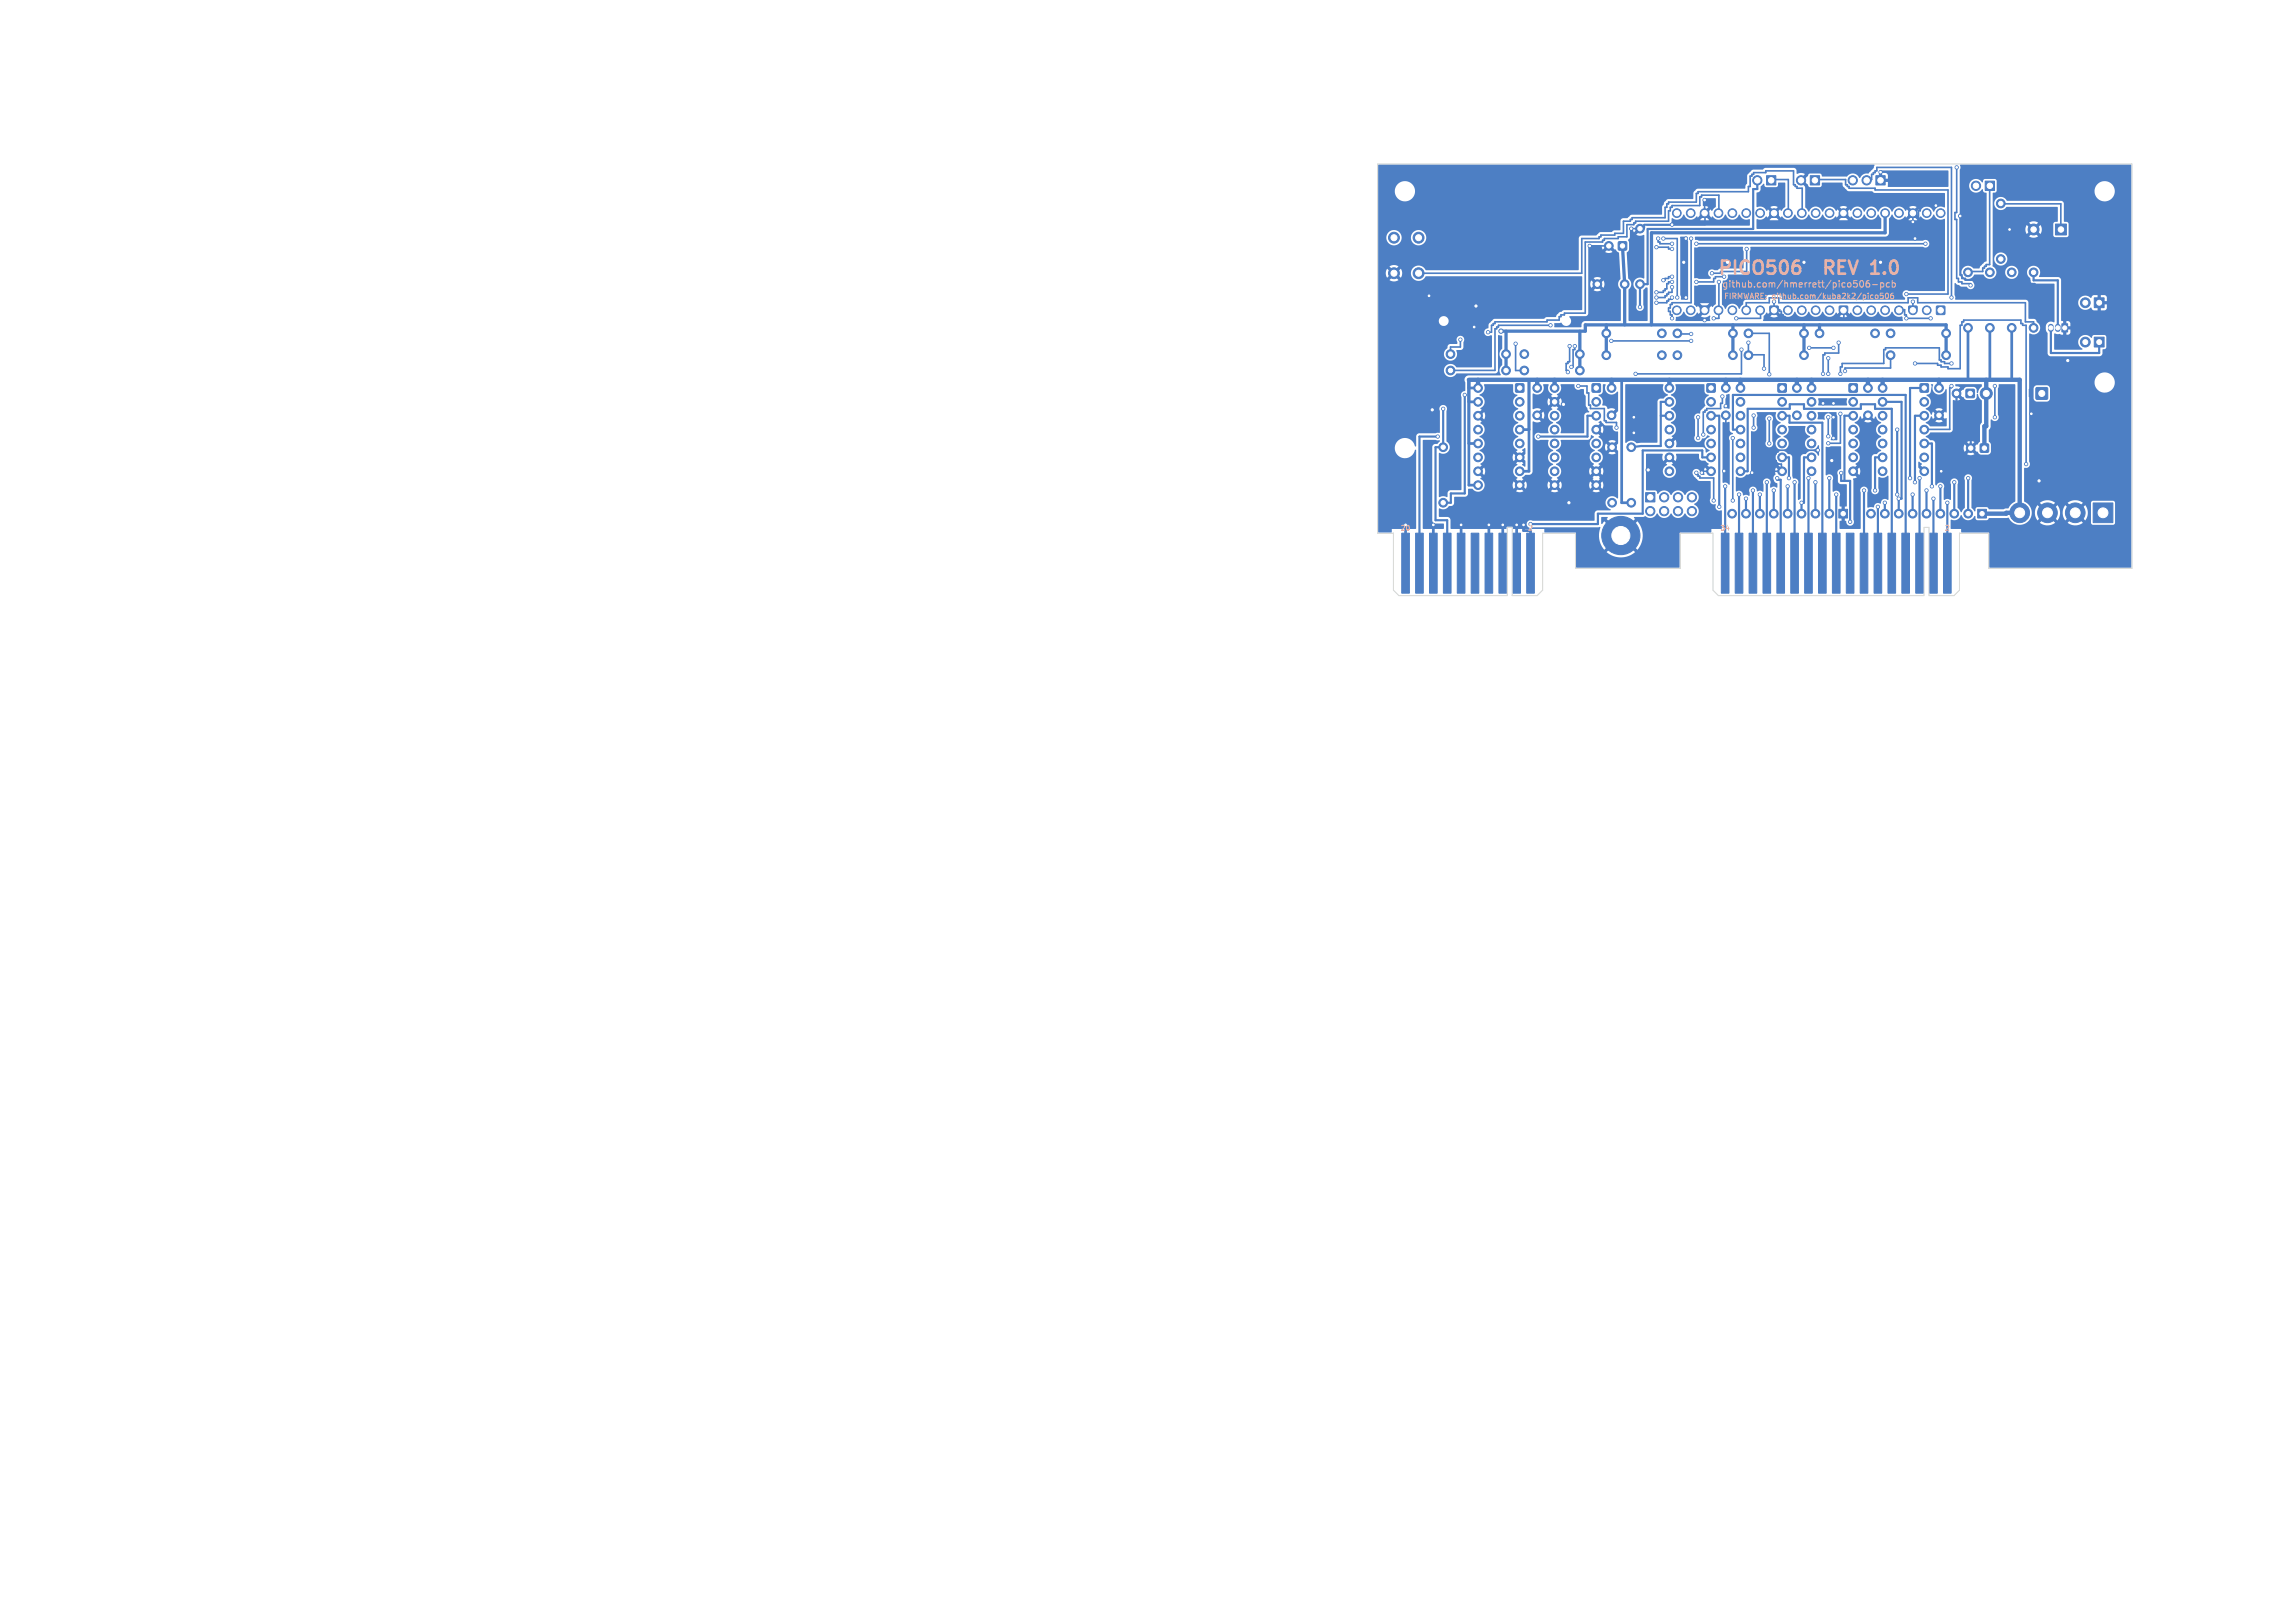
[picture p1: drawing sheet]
<svg xmlns="http://www.w3.org/2000/svg" width="420mm" height="297mm" viewBox="0 0 420 297" stroke-linecap="round" stroke-linejoin="round" font-family="sans-serif">
<defs><g id="words">
<g font-size="3.3" fill="#fff">
<text x="313.9" y="50.9">PICO506</text>
<text x="344.2" y="50.9">1.0</text>
</g>
<text font-size="3.3" fill="#e8b2a7" x="334.8" y="50.9">REV</text>
<text font-size="1.7" fill="#e8b2a7" x="314.9" y="52.9">github.com/hmerrett/pico506-pcb</text>
<text font-size="1.4" fill="#fff" x="315.3" y="54.9">FIRMWARE: github.com/kuba2k2/pico506</text>
<g font-size="1.3" fill="#e8b2a7">
<text x="256.1" y="97.3">20</text>
<text x="279.4" y="97.3">2</text>
<text x="314.6" y="97.3">34</text>
<text x="355.7" y="97.3">2</text>
</g>
</g></defs>
<g fill="#4d7fc4" stroke="#4d7fc4" stroke-width=".18">
<path d="M362.3 81.3h1.4v1.4h-1.4z"/>
<path d="M372.5 71h2v2h-2z"/>
<path d="M325.3 70.3h1.4v1.4h-1.4z"/>
<path d="M361.8 93.2h1.6v1.6h-1.6z"/>
<path d="M359.7 71.3h1.4v1.4h-1.4z"/>
<path d="M312.3 70.3h1.4v1.4h-1.4z"/>
<path d="M383.1 54.5h1.8v1.8h-1.8z"/>
<path d="M336.4 93.2h1.6v1.6h-1.6z"/>
<path d="M383.1 61.7h1.8v1.8h-1.8z"/>
<path d="M376 41h2v2h-2z"/>
<path d="M296.1 44.3h1.4v1.4h-1.4z"/>
<path d="M279.3 97.6h1.4v10.9h-1.4z"/>
<path d="M276.7 97.6h1.4v10.9h-1.4z"/>
<path d="M274.2 97.6h1.4v10.9h-1.4z"/>
<path d="M271.6 97.6h1.4v10.9h-1.4z"/>
<path d="M269.1 97.6h1.4v10.9h-1.4z"/>
<path d="M266.6 97.6h1.4v10.9h-1.4z"/>
<path d="M264 97.6h1.4v10.9h-1.4z"/>
<path d="M261.5 97.6h1.4v10.9h-1.4z"/>
<path d="M258.9 97.6h1.4v10.9h-1.4z"/>
<path d="M256.4 97.6h1.4v10.9h-1.4z"/>
<path d="M331.1 32.1h1.7v1.8h-1.7z"/>
<path d="M301 90.1h1.7v1.7h-1.7z"/>
<path d="M277.3 70.3h1.4v1.4h-1.4z"/>
<path d="M338.3 70.3h1.4v1.4h-1.4z"/>
<path d="M377.2 59.3h1v1.4h-1z"/>
<path d="M382.9 92h3.6v3.6h-3.6z"/>
<path d="M291.3 70.3h1.4v1.4h-1.4z"/>
<path d="M363.1 33.1h1.7v1.7h-1.7z"/>
<path d="M355.5 97.6h1.4v10.9h-1.4z"/>
<path d="M353 97.6h1.4v10.9h-1.4z"/>
<path d="M350.4 97.6h1.4v10.9h-1.4z"/>
<path d="M347.9 97.6h1.4v10.9h-1.4z"/>
<path d="M345.3 97.6h1.4v10.9h-1.4z"/>
<path d="M342.8 97.6h1.4v10.9h-1.4z"/>
<path d="M340.3 97.6h1.4v10.9h-1.4z"/>
<path d="M337.7 97.6h1.4v10.9h-1.4z"/>
<path d="M335.2 97.6h1.4v10.9h-1.4z"/>
<path d="M332.6 97.6h1.4v10.9h-1.4z"/>
<path d="M330.1 97.6h1.4v10.9h-1.4z"/>
<path d="M327.6 97.6h1.4v10.9h-1.4z"/>
<path d="M325 97.6h1.4v10.9h-1.4z"/>
<path d="M322.5 97.6h1.4v10.9h-1.4z"/>
<path d="M319.9 97.6h1.4v10.9h-1.4z"/>
<path d="M317.4 97.6h1.4v10.9h-1.4z"/>
<path d="M314.9 97.6h1.4v10.9h-1.4z"/>
<path d="M354.2 56h1.5v1.5h-1.5z"/>
<path d="M349.2 56h1.4l.1 .8a.8 .8 0 0 1-.8 .8 .8 .8 0 0 1-.8-.8z"/>
<path d="M336.5 56h1.4l.1 .8a.8 .8 0 0 1-.8 .8 .8 .8 0 0 1-.8-.8z"/>
<path d="M323.7 56.1l1.5-.1 .1 .8a.8 .8 0 0 1-.8 .8 .8 .8 0 0 1-.8-.8z"/>
<path d="M311 56.1l1.5-.1 .1 .8a.8 .8 0 0 1-.8 .8 .8 .8 0 0 1-.8-.8z"/>
<path d="M311.3 38.4a.8 .8 0 0 1 .9-.1 .8 .8 0 0 1 .4 .7l-.1 .8h-1.4l-.1-.9z"/>
<path d="M324 38.4a.8 .8 0 0 1 .9-.1 .8 .8 0 0 1 .4 .7l-.1 .8h-1.4l-.1-.9z"/>
<path d="M336.7 38.4a.8 .8 0 0 1 .9-.1 .8 .8 0 0 1 .4 .7l-.1 .8h-1.4l-.1-.9z"/>
<path d="M349.4 38.4a.8 .8 0 0 1 .9-.1 .8 .8 0 0 1 .4 .7l-.1 .8h-1.4l-.1-.9z"/>
<path d="M323.1 32.1h1.7v1.8h-1.7z"/>
<path d="M343.1 32.1h1.7v1.8h-1.7z"/>
<path d="M351.3 70.3h1.4v1.4h-1.4z"/>
<circle cx="360.5" cy="82" r=".8"/>
<circle cx="297.2" cy="52" r=".8"/>
<circle cx="292.2" cy="52" r=".8"/>
<circle cx="289" cy="64.8" r=".8"/>
<circle cx="278.8" cy="64.8" r=".8"/>
<circle cx="363.3" cy="72" r="1.1"/>
<circle cx="326" cy="73.5" r=".8"/>
<circle cx="326" cy="76.1" r=".8"/>
<circle cx="326" cy="78.6" r=".8"/>
<circle cx="326" cy="81.2" r=".8"/>
<circle cx="326" cy="83.7" r=".8"/>
<circle cx="326" cy="86.2" r=".8"/>
<circle cx="318.4" cy="86.2" r=".8"/>
<circle cx="318.4" cy="83.7" r=".8"/>
<circle cx="318.4" cy="81.2" r=".8"/>
<circle cx="318.4" cy="78.6" r=".8"/>
<circle cx="318.4" cy="76.1" r=".8"/>
<circle cx="318.4" cy="73.5" r=".8"/>
<circle cx="318.4" cy="71" r=".8"/>
<circle cx="275.5" cy="67.8" r=".8"/>
<circle cx="265.3" cy="67.8" r=".8"/>
<circle cx="317" cy="61" r=".8"/>
<circle cx="306.8" cy="61" r=".8"/>
<circle cx="354.7" cy="71" r=".8"/>
<circle cx="354.7" cy="76" r=".8"/>
<circle cx="300" cy="52" r=".8"/>
<circle cx="300" cy="41.8" r=".8"/>
<circle cx="281.2" cy="71" r=".8"/>
<circle cx="281.2" cy="76" r=".8"/>
<circle cx="315.7" cy="71" r=".8"/>
<circle cx="315.7" cy="76" r=".8"/>
<circle cx="360" cy="94" r=".8"/>
<circle cx="357.5" cy="94" r=".8"/>
<circle cx="354.9" cy="94" r=".8"/>
<circle cx="352.4" cy="94" r=".8"/>
<circle cx="349.9" cy="94" r=".8"/>
<circle cx="347.3" cy="94" r=".8"/>
<circle cx="344.8" cy="94" r=".8"/>
<circle cx="342.2" cy="94" r=".8"/>
<circle cx="357.9" cy="72" r=".8"/>
<circle cx="294.8" cy="71" r=".8"/>
<circle cx="294.8" cy="76" r=".8"/>
<circle cx="332.8" cy="61" r=".8"/>
<circle cx="343" cy="61" r=".8"/>
<circle cx="356" cy="61" r=".8"/>
<circle cx="345.8" cy="61" r=".8"/>
<circle cx="364" cy="60" r=".8"/>
<circle cx="364" cy="49.8" r=".8"/>
<circle cx="313" cy="73.5" r=".8"/>
<circle cx="313" cy="76.1" r=".8"/>
<circle cx="313" cy="78.6" r=".8"/>
<circle cx="313" cy="81.2" r=".8"/>
<circle cx="313" cy="83.7" r=".8"/>
<circle cx="313" cy="86.2" r=".8"/>
<circle cx="305.4" cy="86.2" r=".8"/>
<circle cx="305.4" cy="83.7" r=".8"/>
<circle cx="305.4" cy="81.2" r=".8"/>
<circle cx="305.4" cy="78.6" r=".8"/>
<circle cx="305.4" cy="76.1" r=".8"/>
<circle cx="305.4" cy="73.5" r=".8"/>
<circle cx="305.4" cy="71" r=".8"/>
<circle cx="381.4" cy="55.4" r=".9"/>
<circle cx="334.6" cy="94" r=".8"/>
<circle cx="332.1" cy="94" r=".8"/>
<circle cx="329.5" cy="94" r=".8"/>
<circle cx="327" cy="94" r=".8"/>
<circle cx="324.5" cy="94" r=".8"/>
<circle cx="321.9" cy="94" r=".8"/>
<circle cx="319.4" cy="94" r=".8"/>
<circle cx="316.8" cy="94" r=".8"/>
<circle cx="381.4" cy="62.6" r=".9"/>
<circle cx="372" cy="42" r="1"/>
<circle cx="294.3" cy="45" r=".8"/>
<circle cx="264" cy="92" r=".8"/>
<circle cx="264" cy="81.8" r=".8"/>
<circle cx="356" cy="65" r=".8"/>
<circle cx="345.8" cy="65" r=".8"/>
<circle cx="289" cy="67.8" r=".8"/>
<circle cx="278.8" cy="67.8" r=".8"/>
<circle cx="259.5" cy="50" r="1"/>
<circle cx="259.5" cy="43.5" r="1"/>
<circle cx="255" cy="50" r="1"/>
<circle cx="255" cy="43.5" r="1"/>
<circle cx="294.9" cy="92" r=".8"/>
<circle cx="294.9" cy="81.8" r=".8"/>
<circle cx="293.8" cy="65" r=".8"/>
<circle cx="304" cy="65" r=".8"/>
<circle cx="368" cy="60" r=".8"/>
<circle cx="368" cy="49.8" r=".8"/>
<circle cx="329.4" cy="33" r=".85"/>
<circle cx="301.9" cy="93.5" r=".85"/>
<circle cx="304.4" cy="91" r=".85"/>
<circle cx="304.4" cy="93.5" r=".85"/>
<circle cx="306.9" cy="91" r=".85"/>
<circle cx="306.9" cy="93.5" r=".85"/>
<circle cx="309.5" cy="91" r=".85"/>
<circle cx="309.5" cy="93.5" r=".85"/>
<circle cx="278" cy="73.5" r=".8"/>
<circle cx="278" cy="76.1" r=".8"/>
<circle cx="278" cy="78.6" r=".8"/>
<circle cx="278" cy="81.2" r=".8"/>
<circle cx="278" cy="83.7" r=".8"/>
<circle cx="278" cy="86.2" r=".8"/>
<circle cx="278" cy="88.8" r=".8"/>
<circle cx="270.4" cy="88.8" r=".8"/>
<circle cx="270.4" cy="86.2" r=".8"/>
<circle cx="270.4" cy="83.7" r=".8"/>
<circle cx="270.4" cy="81.2" r=".8"/>
<circle cx="270.4" cy="78.6" r=".8"/>
<circle cx="270.4" cy="76.1" r=".8"/>
<circle cx="270.4" cy="73.5" r=".8"/>
<circle cx="270.4" cy="71" r=".8"/>
<circle cx="293.8" cy="61" r=".8"/>
<circle cx="304" cy="61" r=".8"/>
<circle cx="317" cy="65" r=".8"/>
<circle cx="306.8" cy="65" r=".8"/>
<circle cx="339" cy="73.5" r=".8"/>
<circle cx="339" cy="76.1" r=".8"/>
<circle cx="339" cy="78.6" r=".8"/>
<circle cx="339" cy="81.2" r=".8"/>
<circle cx="339" cy="83.7" r=".8"/>
<circle cx="339" cy="86.2" r=".8"/>
<circle cx="331.4" cy="86.2" r=".8"/>
<circle cx="331.4" cy="83.7" r=".8"/>
<circle cx="331.4" cy="81.2" r=".8"/>
<circle cx="331.4" cy="78.6" r=".8"/>
<circle cx="331.4" cy="76.1" r=".8"/>
<circle cx="331.4" cy="73.5" r=".8"/>
<circle cx="331.4" cy="71" r=".8"/>
<circle cx="366" cy="47.4" r=".8"/>
<circle cx="366" cy="37.2" r=".8"/>
<circle cx="341.7" cy="71" r=".8"/>
<circle cx="341.7" cy="76" r=".8"/>
<circle cx="298.4" cy="92" r=".8"/>
<circle cx="298.4" cy="81.8" r=".8"/>
<circle cx="328.7" cy="71" r=".8"/>
<circle cx="328.7" cy="76" r=".8"/>
<circle cx="379.6" cy="93.8" r="1.8"/>
<circle cx="374.5" cy="93.8" r="1.8"/>
<circle cx="369.4" cy="93.8" r="1.8"/>
<circle cx="372" cy="60" r=".8"/>
<circle cx="372" cy="49.8" r=".8"/>
<circle cx="292" cy="73.5" r=".8"/>
<circle cx="292" cy="76.1" r=".8"/>
<circle cx="292" cy="78.6" r=".8"/>
<circle cx="292" cy="81.2" r=".8"/>
<circle cx="292" cy="83.7" r=".8"/>
<circle cx="292" cy="86.2" r=".8"/>
<circle cx="292" cy="88.8" r=".8"/>
<circle cx="284.4" cy="88.8" r=".8"/>
<circle cx="284.4" cy="86.2" r=".8"/>
<circle cx="284.4" cy="83.7" r=".8"/>
<circle cx="284.4" cy="81.2" r=".8"/>
<circle cx="284.4" cy="78.6" r=".8"/>
<circle cx="284.4" cy="76.1" r=".8"/>
<circle cx="284.4" cy="73.5" r=".8"/>
<circle cx="284.4" cy="71" r=".8"/>
<circle cx="360" cy="60" r=".8"/>
<circle cx="360" cy="49.8" r=".8"/>
<circle cx="361.4" cy="34" r=".85"/>
<circle cx="352.4" cy="56.8" r=".8"/>
<circle cx="347.4" cy="56.8" r=".8"/>
<circle cx="344.8" cy="56.8" r=".8"/>
<circle cx="342.3" cy="56.8" r=".8"/>
<circle cx="339.7" cy="56.8" r=".8"/>
<circle cx="334.7" cy="56.8" r=".8"/>
<circle cx="332.1" cy="56.8" r=".8"/>
<circle cx="329.6" cy="56.8" r=".8"/>
<circle cx="327" cy="56.8" r=".8"/>
<circle cx="322" cy="56.8" r=".8"/>
<circle cx="319.4" cy="56.8" r=".8"/>
<circle cx="316.9" cy="56.8" r=".8"/>
<circle cx="314.3" cy="56.8" r=".8"/>
<circle cx="309.3" cy="56.8" r=".8"/>
<circle cx="306.7" cy="56.8" r=".8"/>
<circle cx="306.7" cy="39" r=".8"/>
<circle cx="309.3" cy="39" r=".8"/>
<circle cx="314.3" cy="39" r=".8"/>
<circle cx="316.9" cy="39" r=".8"/>
<circle cx="319.4" cy="39" r=".8"/>
<circle cx="322" cy="39" r=".8"/>
<circle cx="327" cy="39" r=".8"/>
<circle cx="329.6" cy="39" r=".8"/>
<circle cx="332.1" cy="39" r=".8"/>
<circle cx="334.7" cy="39" r=".8"/>
<circle cx="339.7" cy="39" r=".8"/>
<circle cx="342.3" cy="39" r=".8"/>
<circle cx="344.8" cy="39" r=".8"/>
<circle cx="347.4" cy="39" r=".8"/>
<circle cx="352.4" cy="39" r=".8"/>
<circle cx="355" cy="39" r=".8"/>
<circle cx="321.4" cy="33" r=".85"/>
<circle cx="341.4" cy="33" r=".85"/>
<circle cx="338.9" cy="33" r=".85"/>
<circle cx="330" cy="61" r=".8"/>
<circle cx="319.8" cy="61" r=".8"/>
<circle cx="330" cy="65" r=".8"/>
<circle cx="319.8" cy="65" r=".8"/>
<circle cx="352" cy="73.5" r=".8"/>
<circle cx="352" cy="76.1" r=".8"/>
<circle cx="352" cy="78.6" r=".8"/>
<circle cx="352" cy="81.2" r=".8"/>
<circle cx="352" cy="83.7" r=".8"/>
<circle cx="352" cy="86.2" r=".8"/>
<circle cx="344.4" cy="86.2" r=".8"/>
<circle cx="344.4" cy="83.7" r=".8"/>
<circle cx="344.4" cy="81.2" r=".8"/>
<circle cx="344.4" cy="78.6" r=".8"/>
<circle cx="344.4" cy="76.1" r=".8"/>
<circle cx="344.4" cy="73.5" r=".8"/>
<circle cx="344.4" cy="71" r=".8"/>
<circle cx="296.5" cy="98" r="3.5"/>
<circle cx="275.5" cy="64.8" r=".8"/>
<circle cx="265.3" cy="64.8" r=".8"/>
<circle cx="274.6" cy="60.6" r=".4"/>
<circle cx="306.8" cy="54.4" r=".3"/>
<circle cx="304.3" cy="43.7" r=".3"/>
<circle cx="360.5" cy="52.2" r=".3"/>
<circle cx="364.9" cy="70.6" r=".3"/>
<circle cx="309.3" cy="61.1" r=".3"/>
<circle cx="305.9" cy="45.6" r=".3"/>
<circle cx="303" cy="45.2" r=".3"/>
<circle cx="313.5" cy="58.3" r=".3"/>
<circle cx="364.9" cy="76.4" r=".3"/>
<circle cx="357.9" cy="30.6" r=".3"/>
<circle cx="315.6" cy="89" r=".3"/>
<circle cx="354.9" cy="89" r=".3"/>
<circle cx="327" cy="89" r=".3"/>
<circle cx="353.4" cy="89" r=".3"/>
<circle cx="280" cy="95.9" r=".3"/>
<circle cx="325.1" cy="87.5" r=".3"/>
<circle cx="323.2" cy="88.3" r=".3"/>
<circle cx="320.6" cy="89.8" r=".3"/>
<circle cx="318.1" cy="90.5" r=".3"/>
<circle cx="338.4" cy="95.5" r=".3"/>
<circle cx="336.8" cy="86.5" r=".3"/>
<circle cx="315.4" cy="86.2" r=".3"/>
<circle cx="301.5" cy="86" r=".4"/>
<circle cx="262.2" cy="96.1" r=".3"/>
<circle cx="378.2" cy="66" r=".4"/>
<circle cx="311.8" cy="58.6" r=".3"/>
<circle cx="333.5" cy="73.8" r=".3"/>
<circle cx="257.1" cy="96.1" r=".3"/>
<circle cx="350.3" cy="43.7" r=".3"/>
<circle cx="287" cy="92" r=".4"/>
<circle cx="298.9" cy="79.2" r=".3"/>
<circle cx="344" cy="31.5" r=".3"/>
<circle cx="315.7" cy="74.3" r=".3"/>
<circle cx="335.4" cy="73.8" r=".3"/>
<circle cx="355.1" cy="86.2" r=".3"/>
<circle cx="262" cy="75" r=".4"/>
<circle cx="305.9" cy="41.1" r=".3"/>
<circle cx="270" cy="56" r=".4"/>
<circle cx="308.4" cy="54.4" r=".3"/>
<circle cx="330" cy="48" r=".4"/>
<circle cx="267.3" cy="96.1" r=".3"/>
<circle cx="367.6" cy="42" r=".3"/>
<circle cx="298.4" cy="41.8" r=".3"/>
<circle cx="278.7" cy="96.1" r=".3"/>
<circle cx="311.8" cy="36.6" r=".3"/>
<circle cx="371.6" cy="75.7" r=".3"/>
<circle cx="335.4" cy="76.4" r=".3"/>
<circle cx="335.4" cy="80.2" r=".3"/>
<circle cx="269.7" cy="59.8" r=".3"/>
<circle cx="261.4" cy="54.1" r=".3"/>
<circle cx="335.1" cy="84.3" r=".4"/>
<circle cx="286" cy="74" r=".4"/>
<circle cx="354.1" cy="37.6" r=".3"/>
<circle cx="308" cy="48" r=".4"/>
<circle cx="308.4" cy="43.7" r=".3"/>
<circle cx="332.5" cy="82.4" r=".3"/>
<circle cx="358.6" cy="39.5" r=".3"/>
<circle cx="277.4" cy="96.1" r=".3"/>
<circle cx="349.9" cy="40.6" r=".3"/>
<circle cx="311.3" cy="86.5" r=".3"/>
<circle cx="274.9" cy="96.1" r=".3"/>
<circle cx="272.3" cy="96.1" r=".3"/>
<circle cx="373" cy="88" r=".4"/>
<circle cx="290.8" cy="45" r=".3"/>
<circle cx="349.9" cy="55.2" r=".3"/>
<circle cx="320.5" cy="86.5" r=".3"/>
<circle cx="298.9" cy="76.4" r=".3"/>
<circle cx="350.3" cy="66.5" r=".3"/>
<circle cx="370.6" cy="84.9" r=".3"/>
<circle cx="343" cy="89.8" r=".3"/>
<circle cx="352.4" cy="89.8" r=".3"/>
<circle cx="341" cy="89.8" r=".3"/>
<circle cx="324.5" cy="89.8" r=".3"/>
<circle cx="349.9" cy="90.5" r=".3"/>
<circle cx="321.9" cy="90.5" r=".3"/>
<circle cx="347" cy="78.6" r=".3"/>
<circle cx="347" cy="90.5" r=".3"/>
<circle cx="335.9" cy="90.5" r=".3"/>
<circle cx="319.4" cy="91.3" r=".3"/>
<circle cx="353.7" cy="91.3" r=".3"/>
<circle cx="347.3" cy="91.3" r=".3"/>
<circle cx="305.9" cy="58.3" r=".3"/>
<circle cx="315.1" cy="72.5" r=".3"/>
<circle cx="311.6" cy="79.5" r=".3"/>
<circle cx="309.3" cy="43.7" r=".3"/>
<circle cx="329.5" cy="92" r=".3"/>
<circle cx="344.8" cy="92" r=".3"/>
<circle cx="356.2" cy="92" r=".3"/>
<circle cx="336.3" cy="62.7" r=".3"/>
<circle cx="333.5" cy="68.4" r=".3"/>
<circle cx="330.9" cy="63.7" r=".3"/>
<circle cx="299.2" cy="68.4" r=".3"/>
<circle cx="335.4" cy="63.7" r=".3"/>
<circle cx="318.6" cy="64" r=".3"/>
<circle cx="281.4" cy="79.9" r=".3"/>
<circle cx="263" cy="79.9" r=".3"/>
<circle cx="334.4" cy="79.8" r=".3"/>
<circle cx="334.4" cy="65.6" r=".3"/>
<circle cx="334.4" cy="68.4" r=".3"/>
<circle cx="334.4" cy="76.4" r=".3"/>
<circle cx="327.2" cy="87.5" r=".3"/>
<circle cx="330.8" cy="87.5" r=".3"/>
<circle cx="305.9" cy="52.5" r=".3"/>
<circle cx="303" cy="54.4" r=".3"/>
<circle cx="277.2" cy="62.9" r=".3"/>
<circle cx="283.6" cy="59.5" r=".3"/>
<circle cx="313.2" cy="50" r=".3"/>
<circle cx="267.1" cy="62.1" r=".3"/>
<circle cx="305.9" cy="50.6" r=".3"/>
<circle cx="319.5" cy="45.6" r=".3"/>
<circle cx="304.3" cy="51.3" r=".3"/>
<circle cx="303" cy="53.5" r=".3"/>
<circle cx="305.9" cy="51.6" r=".3"/>
<circle cx="310.3" cy="51.6" r=".3"/>
<circle cx="272.2" cy="60.8" r=".3"/>
<circle cx="323.6" cy="76.6" r=".3"/>
<circle cx="323.6" cy="81.2" r=".3"/>
<circle cx="323.6" cy="68.5" r=".3"/>
<circle cx="348.7" cy="53.8" r=".3"/>
<circle cx="286.8" cy="68.1" r=".3"/>
<circle cx="295.7" cy="78.3" r=".3"/>
<circle cx="310.3" cy="86.5" r=".3"/>
<circle cx="294.7" cy="62.4" r=".3"/>
<circle cx="317" cy="91.6" r=".3"/>
<circle cx="317.6" cy="58.3" r=".3"/>
<circle cx="288.7" cy="70.6" r=".3"/>
<circle cx="313.5" cy="91.6" r=".3"/>
<circle cx="320.8" cy="76" r=".3"/>
<circle cx="287.1" cy="63.3" r=".3"/>
<circle cx="317" cy="80.2" r=".3"/>
<circle cx="309.3" cy="62.4" r=".3"/>
<circle cx="320.8" cy="78.3" r=".3"/>
<circle cx="357" cy="70.6" r=".3"/>
<circle cx="322.7" cy="67.5" r=".3"/>
<circle cx="334.4" cy="81.1" r=".3"/>
<circle cx="357" cy="66.5" r=".3"/>
<circle cx="319.8" cy="62.7" r=".3"/>
<circle cx="336.6" cy="75.7" r=".3"/>
<circle cx="336.6" cy="68.4" r=".3"/>
<circle cx="350.3" cy="88.3" r=".3"/>
<circle cx="357.5" cy="88.3" r=".3"/>
<circle cx="332.1" cy="88.3" r=".3"/>
<circle cx="328.3" cy="88.3" r=".3"/>
<circle cx="303" cy="55.4" r=".3"/>
<circle cx="310.6" cy="80.2" r=".3"/>
<circle cx="310.6" cy="76.4" r=".3"/>
<circle cx="288.1" cy="63.3" r=".3"/>
<circle cx="287.4" cy="67.1" r=".3"/>
<circle cx="305.9" cy="54.4" r=".3"/>
<circle cx="352.2" cy="44.6" r=".3"/>
<circle cx="310.3" cy="44.6" r=".3"/>
<circle cx="303.3" cy="43.7" r=".3"/>
<circle cx="305.9" cy="44.6" r=".3"/>
<circle cx="357" cy="54.4" r=".3"/>
<circle cx="314.5" cy="92.8" r=".3"/>
<circle cx="343.5" cy="92.8" r=".3"/>
<circle cx="300" cy="56.2" r=".3"/>
<circle cx="353.2" cy="58.3" r=".3"/>
<circle cx="348.7" cy="58.3" r=".3"/>
<circle cx="360" cy="87.5" r=".3"/>
<circle cx="334.6" cy="87.5" r=".3"/>
<circle cx="349.4" cy="87.5" r=".3"/>
<circle cx="351.1" cy="87.5" r=".3"/>
<circle cx="337.5" cy="67.9" r=".3"/>
<circle cx="264" cy="74.8" r=".3"/>
<circle cx="267.9" cy="72.3" r=".3"/>
</g>
<path d="M375.1 59.8v.4M376.4 59.8v.4" fill="none" stroke="#4d7fc4" stroke-width="1.1"/>
<path d="M344.8 39v3.6h-42.7v16.9M293.8 59.5v5.5M296.8 45l.4 7v7.5M317 59.5v5.5M330 59.5v5.5M332.8 59.5v1.5M274.6 60.6h15.4v-1.1h66v5.5M275.5 60.6v7.2M289 60.6v7.2" fill="none" stroke="#4d7fc4" stroke-width=".6"/>
<g fill="none" stroke="#4d7fc4" stroke-width=".8">
<path d="M268.7 69.5h100.7v24.3h-2.4v.2h-4.4M270.4 69.5v1.5M281.2 69.5v1.5M284.4 69.5v1.5M294.8 69.5v1.5M305.4 69.5v1.5M315.7 69.5v1.5M318.4 69.5v1.5M328.7 69.5v1.5M331.4 69.5v1.5M341.7 69.5v1.5M344.4 69.5v1.5"/>
<path d="M354.7 69.5v1.5M363.3 69.5v8.5h-.3v4"/>
</g>
<g fill="none" stroke="#4d7fc4" stroke-width=".5">
<path d="M268.7 71h1.7M268.7 69.5v19.3h1.7M268.7 73.5h1.7M278 78.6h1.7M279.7 69.5v16.7h-1.7M296.6 69.5v22.5h1.8M360 60v9.5M364 60v9.5M368 60v9.5M257.1 96.1v2.1M262.2 96.1v2.1M267.3 96.1v2.1"/>
<path d="M268.7 81.2h1.7M272.3 96.1v2.1M274.9 96.1v2.1M277.4 96.1v2.1M278.7 96.1v1h1.3v1.1"/>
</g>
<g fill="none" stroke="#4d7fc4" stroke-width=".3">
<path d="M311.8 36.6v2.4M311.9 38.9v2.2h-11.1v.6l-2.4 .1M314.4 38.9v-3.2h-3.2v.3h-.3v1.6h-5v.3h-.4v.7h-.3v1.9h-6v.3h-.3v.3h-1.3v2.2h-1.6v.4h-2.5v.3h-.3v.3h-3.2v13h-3.8v.3h-.7v.3h-.3v.7h-2.2v.3h-9.5v.3h-.4v.3h-.3v1.3h-.6M324 33l-.1-.1h3.2v6M329.7 38.9v-4.5h-1v-.3h-.3v-.3h-.3v-2.5h-5.1v.3h-2.2v.3h-.3v.3h-.4v1.9h-.3v1h-9.2v.3h-.3v1.6h-5.1v.3h-.3v.6h-.3v1.9h-6.1v.4h-.3v.3h-1.2v2.2h-1.6v.3h-2.6v.3h-.3v.4h-3.2v6.3h-29.8M332 33v-.1h5.6v.9h.3v.3h.3v.3h4.8v.4h13.3v19h-7.6M341.4 33v-.1h1v-1h.3v-.3h.3v-.3h.3v-.7h13.7v23.8M344 31.5v1.5M349.9 39v1.6M354.1 37.6h-2.5v.3h-.3v.7h-.4v5.1h-.6M357.9 30.6v8.3h-.3v1.3h.3v10.8h.3v.6h.7v.3h1.6v.3M358.6 39.5v10.8h.3v.7h.6v.3h11.8v.6h.9v.3h1.3v17.8h-1.3v.3h-.3v.3h-.3v.7h-.3v1.2h.3v3.2"/>
<path d="M364 34.1v14.3h-.7v.3h-.3v.4h-.3v.6h-2.7v.1M366 37.2l-.1 .1h11.1v4.8M261.4 54.1h8.3v5.7M283.6 59.5h-9.5v.3h-.3v.4h-.3v7.6h-8.3h.1M290.8 45h3.5M303 45.2h2.2v.4h.7M303.3 43.7v.6h.3v.3h2.3M304.3 43.7h2.5v10.7M305.9 50.6h-.7v.4h-.6v.3h-.3M305.9 51.6h-.7v.3h-.3v1h-.3v.3h-.3v.3h-1.3M305.9 52.5v1h-.7v.3h-.3v.3h-.3v.3h-1.6M305.9 54.4v.4h-.7v.3h-.3v.3h-1.9"/>
<path d="M308.4 43.7v10.7M309.3 43.7v11.7h-3.4v.3h-.4v.7h-.3v.6h.3v.6h.4v.7M310.3 51.6h3.2M310.3 44.6h41.9M314.4 51.6v6.7h-.9M314.4 56.7l-.1 .1M319.5 45.6v4.1M322 56.7v1.6h-4.4M323.6 55.4h-4.2v1.4l.1-.1M324.5 55.2v1.6l.1-.1h.9v.3h.4v.6h.3v.3h.3v.4h10.8v-1.6M325.4 55.4h23.6v-.9h1.8v.9h19.7v3.5h1.5v1.1l-.1-.2M347.4 56.8v-.1h1v.9h.3v.7h4.5"/>
<path d="M349.9 55.2v1.6M267.1 62.2v1.3h-1.8v1.4h-.1M277.2 62.9v4.9h1.7M287.1 63.3v2.9h-.3v.3h-.3v1.3h.3v.3M288.1 63.3v.7h-.3v3.1h-.4M288.7 70.6h1.6v1.3h.3v2.2h.3v.7h2.6v2.2h.3v.3h1.9v1M294.7 62.4h14.6M298.9 76.4v2.8M306.8 61v.1h2.5M310.6 76.4v3.8M315.1 72.5v1.3h-.4v1h-2.5v.3h-.3v.3h-.3v4.1M315.7 76v10.2h-.3"/>
<path d="M318.6 64v4.4h-19.4M319.8 64.9h2.9v2.6M319.8 62.7v2.2M319.8 61.1v-.1h3.8v7.5M319.8 64.9v.1M320.8 76v2.3M323.6 76.6v4.6M330.9 63.7h4.5M333.5 73.8h1.9M334.4 65.6v2.8M334.4 76.4v3.4M335.4 76.4v3.8"/>
<path d="M336.3 62.7v1.9h-2.5v.3h-.3v3.5M336.6 75.7v5.4h-2.2M345.9 64.9l-.1 2.5h-8.3v.5M350.3 66.5h4.1v.3h.7v.3h1.2v.4h2.3v-8h.3v-.6h.3v-.3h10.5v.6h.3v.3h.6v25.4M357 66.5h-1.3v-.3h-.6v-.3h-.4v-2.2h-9.8v.3h-.3v2.5h-7.6v.6h-.4v1.3M357 70.6v.4h-.3v7.6h-4.8M364.9 70.6v5.8M310.3 86.5v.3h.3v.4h.3v.3h2.6v4.1M313 86.2h-1.7v.3M317 80.2v11.4M332.5 82.4h-7.3v.3h-.3v.3h-.3v1.3h.3v.6h1v1.3h.1h-4.9v.3h-.6"/>
</g>
<g fill="none" stroke="#4d7fc4" stroke-width=".4">
<path d="M321.4 33v1.6h-.7v7.3h-19.3v10.1h-1.4v4.2M372 49.8v1.5h4.4v8.7M263 79.9h-3.4v18.6M264 74.8v7h-1.4v13.4h2.1v3.3M267.9 72.3v18h-2.5v1.7h-1.4M292 76.1h-1.6v3.8h-9M303.8 76.1h1.6M305.4 73.5h-1.6v8.1h-3.6l-1.8 .2M313 76.1h1.5v16.7M318.4 78.6h-1.4v-6.3h31.6v26.2M326 76.1h1.3v1.3h6v21.1M339 76.1h-1.6v11.9"/>
<path d="M344.4 73.5h3.4v17.7h-.5v2.8M347 78.6v11.9M352 76.1h-1.7v12.2M352 71h-2.6v16.5M357.9 72v2.3h2.6v7.7M375.1 60v4.6h8.9v-2M313 83.7h-1.6v-1.3h-10.9v11.6h-8.2v1.9h-12.3M315.6 89v9.5M318.1 90.5v8M318.4 86.2h1.3v-11.4h7.7v-.8h2.6v.8h10.4v-.8h2.6v.8h3v23.7M319.4 91.2v2.8M320.6 89.8v8.7"/>
<path d="M321.9 90.5v3.5M323.2 88.3v10.2M324.5 89.8v4.2M325.1 87.5v.3h.6v10.7M326 83.7h1.2v3.8M327 89v5M328.3 88.3v10.2M330.8 87.5v11M331.4 83.7h-1.4v8.3h-.5v2M332.1 88.3v5.7M334.6 87.5v6.5M335.9 90.5v8"/>
<path d="M336.8 86.6v1.4h1.6v7.5M341 89.8v8.7M343.5 92.8v5.7M344.4 83.7h-1.4v6.1M344.8 92v2M349.9 90.5v3.5M351.1 87.5v11M352 81.2h1.4v7.8M352.4 89.8v4.2M353.7 91.2v7.3M354.9 89v5M356.2 92v6.5"/>
<path d="M357.5 88.3v5.7M360 87.5v6.5"/>
</g>
<g fill="#4d7fc4">
<path d="M358.6 30.1h31.2l.1 .1v2.9h-24.7l-.2-.3-1.9-.1a.53 .53 0 0 0-.4 .7h-.1a1.27 1.27 0 0 0-2-.3 1.27 1.27 0 0 0 .1 1.9 1.27 1.27 0 0 0 1.9-.4l.1 .1a.55 .55 0 0 0 .7 .6v12.4l-.4 .3-.8 .7-.1 .4h-1.1a1.24 1.24 0 0 0-1.9 0 1.24 1.24 0 0 0 .3 1.9 1.24 1.24 0 0 0 1.8-.8h1.6a1.25 1.25 0 0 0 2 .5 1.25 1.25 0 0 0-.3-2v-13.3l.6-.2 .1-.2v-1.9h24.7v1.8h-3.1v-.3a1.85 1.85 0 0 0-3-1 1.85 1.85 0 0 0 .4 3.1 1.85 1.85 0 0 0 2.6-1.8h3.1v6.1h-11.5l-.2-.3-.7-.2v-3.3l-.3-.4h-10a1.24 1.24 0 0 0-1.9-.6 1.24 1.24 0 0 0-.1 1.9 1.24 1.24 0 0 0 1.9-.2h9.3v2.6l-.7 .3-.1 1.1h-2.1l-.3-.7-.7 .7-.2-.3-.2-.1 .7-.8a1.49 1.49 0 0 0-1.6 0l.7 .8-.3 .2-.1 .2-.8-.7a1.49 1.49 0 0 0 0 1.6l.8-.7 .1 .2 .3 .2-.7 .8a1.49 1.49 0 0 0 1.6 0l-.7-.8 .2-.1 .2-.3 .7 .7 .3-.9h2.1v1.1l.2 .3 2.3 .1 .3-.4v-2h11.5v6.3h-22.7v-.2a1.2 1.2 0 0 0-2-.6 1.2 1.2 0 0 0 .3 2 1.2 1.2 0 0 0 1.7-1.2h22.7v7.2h-4.5l-.3-.4-.8-.1v1.1l-.3-.1-.3 .1v-1.1l-.9 .1-.3 .4a1.35 1.35 0 0 0-1.9-.1 1.35 1.35 0 0 0 0 2 1.35 1.35 0 0 0 1.9-.1l.3 .4 .9 .1v-1.1l.2 .1 .4-.1v1.1h.7l.4-.4v-.7h-1.1l.1-.2-.1-.4h1.1v-.6h4.5v4.7h-11.2l-.2-.4h-.5v.9h.7v-.5h11.2v1.6h-11.2v-.5h-.7v.9h.5l.2-.4h11.2v.9h-4.6l-.3-.4h-1.9l-.3 .2-.2 .3a1.35 1.35 0 0 0-2.2 0 1.35 1.35 0 0 0 .5 2.1l-.1 .1-5-.1v-2.8l1.6 .1v-1a.38 .38 0 0 0 .5 .1 .38 .38 0 0 0 0-.6 .38 .38 0 0 0-.5 .1v-1l-.4-.2v-7.5l-.5-.4-3.5-.1a1.23 1.23 0 0 0-.5-1.9 1.23 1.23 0 0 0-1.7 1h-1.6v-.1a1.2 1.2 0 0 0-2-.7 1.2 1.2 0 0 0 .3 2.1 1.2 1.2 0 0 0 1.7-1.3h1.6l.2 .8 .4 .4v.6l.4 .4 4 .1v6.9l-.2 .1a.93 .93 0 0 0-1.4 .7l.1 .8 .2 .5v3.7l.4 .5h9.2l.4-.4 .1-.8 .1-.1a.44 .44 0 0 0 .6-.4v-1.8h4.6v8.2h-3.1a1.85 1.85 0 0 0-2.4-1.6 1.85 1.85 0 0 0-.9 2.8h-8.5l-.1-.4-.5-.2h-1.9l-.4 .2-.1 .3v1.9a.64 .64 0 0 0 .6 .6h1.8l.3-.1 .3-.4v-1.9h8.5l.1 .1a1.85 1.85 0 0 0 2.1 .5 1.85 1.85 0 0 0 1.1-1.8h3.1v22.1h-3l-.1-.2-.3-.2-3.7 .1-.3 .3v1.7h-.6l-.1-.6-.4-.7-1 1.1-.4-.5 1-1-.1-.1a2.29 2.29 0 0 0-2.7 .1l1 1-.4 .5-1-1.1-.4 .7-.1 .6h-.5l-.1-.6-.3-.7-1.1 1.1-.4-.5 1-1-.1-.1a2.29 2.29 0 0 0-2.7 .1l1 1-.4 .5-1-1.1-.1 .2a2.29 2.29 0 0 0 .1 2.6l1-1 .4 .5-1 1 .1 .1a2.29 2.29 0 0 0 2.7-.1l-1-1 .4-.5 1.1 1 .3-.6 .1-.9h.5l.1 .9 .4 .6 1-1 .4 .5-1 1 .1 .1a2.29 2.29 0 0 0 2.7-.1l-1-1 .4-.5 1 1 .4-.6 .1-.9h.6v2l.2 .3h3.9l.3-.3v-3.7h3l-.1 11.9h-25.9v-6.4h-5l-.2-.2v-.5h-1.8l-.1-1.6 .1-.1a1.29 1.29 0 0 0 1.8-.8h.1a1.26 1.26 0 0 0 1.2 .9 1.26 1.26 0 0 0 1.2-.8l.1 .1 .1 .5 .3 .2h1.8l.4-.4 3.5-.1a2.26 2.26 0 0 0 3.6 .7 2.26 2.26 0 0 0-.8-3.7v-6l.2-.1a.73 .73 0 0 0 .8-.3 .73 .73 0 0 0 0-.8v-23.4l.2-.1a1.25 1.25 0 0 0 1.7-.5 1.25 1.25 0 0 0-.6-1.7l-.3-.4-1.1-.1-.1-3-.3-.4-13-.1-.2-.8 .1-2.2 1.1 .6 1 .1a.77 .77 0 0 0 1.2 .3 .77 .77 0 0 0 0-1.2l-.4-.2h-1.1a1.51 1.51 0 0 1-.9-.9v-10.4l-.3-.6 .3-.5z"/>
<path d="M280.1 96.6l.3-.1 12.3-.1v.2a4 4 0 0 0 .8 4l1.6-1.7 .5 .5-1.7 1.6 .2 .2a4 4 0 0 0 5-.2l-1.7-1.6 .4-.5 1.7 1.7 .2-.2a4 4 0 0 0-.2-5l-1.7 1.7-.4-.5 1.7-1.6-.2-.2v-.2h1.7l.3-.2a1.42 1.42 0 0 0 2.2-.4 1.38 1.38 0 0 0 1.3 .8 1.38 1.38 0 0 0 1.3-.8 1.38 1.38 0 0 0 1.2 .8 1.38 1.38 0 0 0 1.3-.8 1.31 1.31 0 0 0 2.2 .4 1.31 1.31 0 0 0-.5-2.1 1.31 1.31 0 0 0 .5-2.2 1.31 1.31 0 0 0-2.2 .5 1.38 1.38 0 0 0-1.2-.9 1.38 1.38 0 0 0-1.3 .9 1.37 1.37 0 0 0-2.4-.2l-.5-.6-1.7-.1v-6.6l3-.1 .1 .1-.1 .7 .2 .6 .7-.6a.4 .4 0 0 0 .4 .3 .4 .4 0 0 0 .4-.4l.7 .7 .2-.6-.1-.7 4.1-.1 .2 1.1 .4 .2 .7 .1 .6 .5-.3 .2 .7 .7-.3 .2-.1 .3-.7-.7-.2 .5 .1 .7-.3 .1-.4-.3a.83 .83 0 0 0-.5-.7 .83 .83 0 0 0-.9 .2h-3.1l-.3-.6-.5-.4 .3-.3-.7-.7-.7 .7 .3 .2a1.23 1.23 0 0 0-.9 1.5 1.23 1.23 0 0 0 1.4 .9 1.23 1.23 0 0 0 1.1-1.3l3.1 .1a1.39 1.39 0 0 0 .7 1.5l.5 .3 2 .1v3a.77 .77 0 0 0 0 1 .77 .77 0 0 0 .9 .2 .8 .8 0 0 0 .2 .9 .8 .8 0 0 0 .9 .2v3.4h-1.9v.5l-.1 .2h-5.6l-.1 6.3-.1 .1h-18.7l-.2-6.4h-5.6l-.1-.2v-.5h-2.2z"/>
<path d="M252.1 30.1l90.8 .1a2.71 2.71 0 0 1-1.2 1.6 1.42 1.42 0 0 0-1.5 .8 1.41 1.41 0 0 0-2.4-.3h-4.4l-.4-.5-1.9-.1-.3 .2-.1 .3-.8 .7-.1-.3-.3-.1 .7-.6a1.55 1.55 0 0 0-1.5-.1l-.1-.7-.5-.4h-5.2l-.5 .3-1.8 .1-1 .9v1.6l-.3 .3-.2 .6h-8.6l-.4 .4h-51.3v-.3a1.85 1.85 0 0 0-3-1 1.85 1.85 0 0 0 .4 3.1 1.85 1.85 0 0 0 2.6-1.8h51.3l-.4 .4v1.1h-4.6a1.79 1.79 0 0 0-.9 1.1l-.2 .4v1.4h-5.7l-.6 .6h-.8l-.4 .2-.1 2h-1.1l-.5 .4h-2l-.9 .6h-2.6l-.4 .3-28-.1a1.4 1.4 0 0 0-1.4-1.2 1.4 1.4 0 0 0-1.4 1.3l-1.7-.1a1.4 1.4 0 0 0-2.2-.9 1.4 1.4 0 0 0 .1 2.3 1.4 1.4 0 0 0 2.1-1.1v-.2h1.7a1.4 1.4 0 0 0 1.4 1.5 1.4 1.4 0 0 0 1.4-1.5h28l-.1 5.9-.1 .2-27.9-.1a1.42 1.42 0 0 0-1.5-.8 1.42 1.42 0 0 0-1.2 1.3h-1.6l-.3-.7-.7 .7-.4-.4 .7-.8a1.49 1.49 0 0 0-1.6 0l.7 .8-.4 .4-.8-.7a1.49 1.49 0 0 0 0 1.6l.8-.7 .4 .4-.7 .8a1.49 1.49 0 0 0 1.6 0l-.7-.8 .4-.4 .7 .7 .3-.9h1.6a1.45 1.45 0 0 0 1.1 1.5 1.45 1.45 0 0 0 1.7-.8h28.5v6.1l-3.3 .1-.4 .2a2.05 2.05 0 0 0-1.2 1h-1.6l-.5 .3h-9l-.4 .4h-8a.9 .9 0 0 0-1.4-.7 .9 .9 0 0 0 0 1.5 .9 .9 0 0 0 1.4-.7v-.1h8l-.7 .6-.1 .8a.72 .72 0 0 0-.7 .9 .72 .72 0 0 0 1.2 .3l.2 .2v.7h-5.1a.71 .71 0 0 0-.9-.7 .71 .71 0 0 0-.3 1.1l-.1 .3-1.4 .1a.66 .66 0 0 0-.3 .7 1.22 1.22 0 0 0-.5 1.7 1.22 1.22 0 0 0 1.7 .4 1.22 1.22 0 0 0 .4-1.7h.8l.4-.3 .2-1.6h5.1v5h-6.4a1.33 1.33 0 0 0-2.2 0 1.23 1.23 0 0 0 .5 1.7 1.23 1.23 0 0 0 1.7-.6h7.2l.3-.4v-6.5l.1-.1 .7 .2v2.3a1.28 1.28 0 0 0 0 2v1a1.33 1.33 0 0 0-.3 1.8l-6 .1a.83 .83 0 0 0-.5 1.3v1.5a.78 .78 0 0 0-.7 1.2v16.9l-.1 .1h-2l-.4 .4v.8l-.2 .1a1.41 1.41 0 0 0-1.3 0l-.1-8 .1-.1a1.24 1.24 0 0 0 1.7-.5 1.24 1.24 0 0 0-.4-1.7v-5.5a.71 .71 0 0 0-.6-1.1 .71 .71 0 0 0-.6 1.1l-.1 4-3.9 .1-.4 .5v1.8l-.1 .1a1.88 1.88 0 0 0-2.2-1.6 1.88 1.88 0 0 0-1.5 2.3 1.88 1.88 0 0 0 2.4 1.3l.6-.3 .3-.4 .3-.7h.2v14.4l-4.4 .1v.5l-.1 .2h-2.3z"/>
<path d="M292.9 94.6h1.2v.2l-.2 .2 1.7 1.6-.5 .5-1.6-1.7-.5 .5z"/>
<path d="M340.2 76.2h.2l.2 .5 .7-.6a.4 .4 0 0 0 .4 .3 .4 .4 0 0 0 .4-.4l.7 .7 .2-.4h.2l.1 .4 .4 .4h-1.3l-.7-.7-.7 .7a1.3 1.3 0 0 0 1.4 0h1.3l.4 .3a1.28 1.28 0 0 0-.9 1.2 1.28 1.28 0 0 0 .9 1.2v.2a1.24 1.24 0 0 0-.9 1.2 1.24 1.24 0 0 0 .9 1.2v.1l-.4 .2a.93 .93 0 0 1-.9 .4l-.4 .5v2.5h-2.1l-.2-.5-.7 .6 .7 .7 .2-.8h2.1v3.3a.72 .72 0 0 0 .6 1.1 .72 .72 0 0 0 .6-1.1v-2l.1-.1a1.51 1.51 0 0 0 1.7-.3v4.5a.81 .81 0 0 0-.9-.1 .81 .81 0 0 0-.5 .8 .86 .86 0 0 0-1.3 .7h-1.1v-2.8a.71 .71 0 0 0-.3-.9 .71 .71 0 0 0-1 .2l.1 7.3h-3.9v-1.3l.4-.1v-1l.2 .1 .4-.1v1l.2 .1a.71 .71 0 0 0 .9 .8 .71 .71 0 0 0 .4-1.1l-.1-7.4 .8-.4-.7-.7a.4 .4 0 0 0 .4-.4 .4 .4 0 0 0-.4-.4l.7-.7-.3-.2a1.25 1.25 0 0 0 .8-1.3 1.25 1.25 0 0 0-.9-1.1v-.1a1.24 1.24 0 0 0 .9-1.3 1.24 1.24 0 0 0-.9-1.2v-.1a1.24 1.24 0 0 0 .9-1.2 1.24 1.24 0 0 0-.9-1.2v-.1l.6-.4z"/>
<path d="M271.5 70.3h5.2l.1 1.4a.8 .8 0 0 0 .8 .6v.1a1.25 1.25 0 0 0-.8 1.2 1.25 1.25 0 0 0 .9 1.2v.1l-.6 .4-.3 .7h-5.1l-.2-.6-.7 .7 .7 .7 .2-.8h5.1v.2a1.61 1.61 0 0 0 .9 1.2 1.28 1.28 0 0 0-.9 1.2 1.28 1.28 0 0 0 .9 1.2v.2a1.28 1.28 0 0 0-.9 1.1 1.28 1.28 0 0 0 .8 1.3l-.3 .2 .7 .7 .7-.7-.3-.3 .5-.3h.1v1l-.5 .6-.1-.1a.42 .42 0 0 0-.5-.2 .42 .42 0 0 0-.3 .4l-.7-.7a1.3 1.3 0 0 0 0 1.4l.7-.7a.4 .4 0 0 0 .4 .4 .4 .4 0 0 0 .4-.5l.6 .7v1.1l-.6-.3 .3-.3-.7-.7-.7 .7 .3 .3-.5 .4-.3 .6h-5.1l-.2-.5-.7 .6 .7 .7 .2-.8h5.1v.2a1.78 1.78 0 0 0 .8 1.2l-.3 .2 .7 .7 .7-.7-.3-.2 .1-.2 .5-.4 1-.1 .3-.4v-9.2l.2-.1a1.3 1.3 0 0 0 1.4 0l-.7-.7a.4 .4 0 0 0 .4-.4 .4 .4 0 0 0-.4-.4l.7-.7a1.51 1.51 0 0 0-1.5 0l-.1-2.8 .2-.1a1.24 1.24 0 0 0 1.5-.1 1.24 1.24 0 0 0 .3-1.5l.9-.1 .1 .1a1.36 1.36 0 0 0 .7 1.8l-.3 .2 .7 .7 .7-.7-.3-.2a1.31 1.31 0 0 0 .6-1.8h2.6a.74 .74 0 0 0 .3 .8 .74 .74 0 0 0 .9 0h.5l.1 .9 .3 .4v.9h-4.4l-.2-.5-.7 .6-.1-.1a.42 .42 0 0 0-.4-.3 .42 .42 0 0 0-.4 .4l-.6-.6a1.3 1.3 0 0 0 0 1.3l.7-.7a.4 .4 0 0 0 .4 .4 .4 .4 0 0 0 .4-.4l.7 .7 .2-.8h4.4v.9l.6 1.1a.84 .84 0 0 0-.9 .6l-.1 3.3h-4.1l-.1-.1a1.41 1.41 0 0 0-.9-1.9 1.32 1.32 0 0 0 1-1.2 1.32 1.32 0 0 0-.8-1.2l.3-.3-.7-.6-.7 .6 .2 .3-.4 .4-.3 .6h-.7l-.2-.6-.7 .7 .7 .7 .2-.8 .7 .1a1.46 1.46 0 0 0 .9 1.4 1.38 1.38 0 0 0-.8 1.8l-1.5 .1a.71 .71 0 0 0-1.1 .4 .71 .71 0 0 0 .8 .9l1.8-.1a1.45 1.45 0 0 0 .8 1.9 1.28 1.28 0 0 0-.9 1.3 1.28 1.28 0 0 0 .9 1.2v.1a1.29 1.29 0 0 0-.9 1.2 1.29 1.29 0 0 0 .8 1.3l-.3 .2 .7 .7 .7-.7-.3-.3a1.25 1.25 0 0 0 .8-1.2 1.25 1.25 0 0 0-1-1.2l.1-.1a1.24 1.24 0 0 0 .9-1.2 1.24 1.24 0 0 0-1-1.2l.1-.1a1.29 1.29 0 0 0 .8-1.8l5-.1 .4-.2 .2-.7 .5 .3a1.29 1.29 0 0 0-.8 1.3 1.29 1.29 0 0 0 .9 1.2v.1a1.28 1.28 0 0 0-.9 1.2 1.28 1.28 0 0 0 .8 1.2l-.3 .2 .7 .7 .7-.7-.3-.2a1.25 1.25 0 0 0 .8-1.3 1.25 1.25 0 0 0-.9-1.1v-.1a1.28 1.28 0 0 0 .9-1.2 1.28 1.28 0 0 0-.8-1.3l.3-.2-.7-.7a.4 .4 0 0 0 .4-.4 .4 .4 0 0 0-.4-.4l.7-.7-.3-.3 .4-.2 .8 .8 1.4 .1v.6h-1.7l-.2-.6-.7 .7 .7 .7 .2-.8h1.7l.4 .4 .5 .1 .1 1.7h-.4a1.3 1.3 0 0 0-1.4 0l.7 .7 .7-.7h.4v.5l-.7 .6a.41 .41 0 0 0-.4-.4 .41 .41 0 0 0-.4 .4l-.7-.6a1.3 1.3 0 0 0 0 1.3l.7-.7a.4 .4 0 0 0 .4 .4 .4 .4 0 0 0 .4-.4l.7 .7v.4h-.4l-.7-.6-.7 .7a1.3 1.3 0 0 0 1.4-.1h.4v3.2h-2.7l-.2-.5-.6 .6-.1-.1a.42 .42 0 0 0-.5-.3 .42 .42 0 0 0-.3 .4l-.7-.6a1.3 1.3 0 0 0 0 1.3l.7-.7a.4 .4 0 0 0 .4 .4 .4 .4 0 0 0 .4-.4l.7 .7 .2-.8h2.7v1.2h-3.3l-.7-.6-.7 .6 .2 .2-.2 .2 .7 .7 .7-.7-.2-.2 .2-.2h3.3v1.4h-2.7l-.2-.6-.7 .6a.41 .41 0 0 0-.4-.3 .41 .41 0 0 0-.4 .4l-.7-.7-.2 .6h-5l-.2-.6-.7 .6a.41 .41 0 0 0-.5-.3 .41 .41 0 0 0-.4 .4l-.6-.7-.2 .6h-3.8l-.2-.6-.7 .6a.41 .41 0 0 0-.4-.3 .41 .41 0 0 0-.4 .4l-.7-.7a1.3 1.3 0 0 0 0 1.4l.7-.7a.4 .4 0 0 0 .4 .4 .4 .4 0 0 0 .4-.5l.7 .8 .2-.8h3.8l.2 .8 .7-.7a.4 .4 0 0 0 .4 .4 .4 .4 0 0 0 .4-.5l.7 .8 .2-.8h5l.2 .8 .7-.7a.4 .4 0 0 0 .4 .4 .4 .4 0 0 0 .4-.5l.7 .8 .2-.8h2.7v1.2h-3.3l-.7-.7-.7 .7h-6.2l-.7-.7-.7 .7h-5l-.7-.7-.7 .7a1.3 1.3 0 0 0 1.4 0h5a1.3 1.3 0 0 0 1.4 0h6.2a1.3 1.3 0 0 0 1.4 0h3.3v1.2l-.2 .1a1.24 1.24 0 0 0-2 .2 1.24 1.24 0 0 0 .9 1.9l-.2 .1h-2.3l-.3 .1-.2 .4v1.3l-.1 .1h-11.2a.74 .74 0 0 0-1.1 .4 .74 .74 0 0 0 .5 1l-.1 .1h-2.9l-.2-.4h-.9l-.2 .4h-10.1l-.2-2-.4-.2-1.6-.1v-1.4l.1-.1a1.36 1.36 0 0 0 1.8-.4 .7 .7 0 0 0 .9-.5v-1.2h2.2l.3-.4 .1-1 .7-.1a1.26 1.26 0 0 0 2 .1 1.26 1.26 0 0 0-.5-1.9l.3-.3-.8-.7a.4 .4 0 0 0 .5-.4 .4 .4 0 0 0-.5-.4l.8-.7-.3-.2a1.25 1.25 0 0 0 .8-1.3 1.25 1.25 0 0 0-1-1.1l.1-.1a1.24 1.24 0 0 0 .9-1.3 1.24 1.24 0 0 0-1-1.2l.1-.1a1.28 1.28 0 0 0 .9-1.2 1.28 1.28 0 0 0-.8-1.2l.3-.2-.8-.7a.4 .4 0 0 0 .5-.4 .4 .4 0 0 0-.5-.4l.8-.7-.3-.3a1.25 1.25 0 0 0 .8-1.2 1.25 1.25 0 0 0-1-1.2l.1-.1a1.29 1.29 0 0 0 .7-1.8z"/>
<path d="M260.3 80.5h2.3l.7 .1 .1 .1-.5 .5-.7 .2-.2 .4v13.5l.1 .3 .4 .2h1.6v.9l-.1 .1h-3.6l-.2-.1z"/>
<path d="M357.7 70.3l4.8 .1v.3l-.5 .5-.3 .7-.1-.1-.1-.6-.3-.4h-1.4l-.4 .1-.2 .4h-.2l-.7 .7 1.3 1.2h1.4a.65 .65 0 0 0 .6-.6v-.4l.2-.1a1.91 1.91 0 0 0 .7 1.2v4l-.3 .6v2.9l-.1 .1h-.9a1.3 1.3 0 0 0-1.4 0l.7 .7 .7-.7h.9l-.3 .4h-.2l-.7 .6a.41 .41 0 0 0-.4-.3 .41 .41 0 0 0-.4 .4l-.7-.7a1.3 1.3 0 0 0 0 1.4l.7-.7a.4 .4 0 0 0 .4 .4 .4 .4 0 0 0 .4-.5l1.2 1.2h-.9l-.7-.7-.7 .7a1.3 1.3 0 0 0 1.4 0l2.4 .1a.65 .65 0 0 0 .6-.6v-1.3l-.4-.5v-2.1l.3-.5v-1.3l.1-.2a.75 .75 0 0 0 1.1 .2 .75 .75 0 0 0 .2-1v-4.8l.1-.7 3-.1v21.5a2.43 2.43 0 0 0-1.2 1.2l-.9 .2h-2.6l-.4-.4h-1.8l-.3 .2-.1 .5-.1 .1-.6-.7v-5a.71 .71 0 0 0-.5-1.1 .71 .71 0 0 0-.7 1v5.1l-.7 .8-.6-.8v-4.3a.71 .71 0 0 0-.4-1 .71 .71 0 0 0-.9 .6l.1 3.2-.2 .1a.92 .92 0 0 0-1.1 0l-.1-2.1a.75 .75 0 0 0-.4-1 .75 .75 0 0 0-.9 .4l-.2-.2v-7.5a.82 .82 0 0 0-1-.6l-.8-.6 .9-.8h3.6l.4-.2 .1-.3v-5.3l.1-.1a1.39 1.39 0 0 0 1.3-.1l-.7-.7a.4 .4 0 0 0 .4-.4 .4 .4 0 0 0-.4-.4l.7-.7-.9-.2z"/>
<path d="M334 81.8l2.8-.1v4.1a.8 .8 0 0 0-.6 1.1v1.2l.1 .3 .4 .2h1l.1 .1v3.9l-.3 .1v1l-.3-.1-.3 .1v-1l-.4-.1v-1.7a.76 .76 0 0 0-.2-1 .76 .76 0 0 0-1 .1l-.1-2.1a.76 .76 0 0 0-.2-1 .76 .76 0 0 0-1 .1z"/>
<path d="M327.1 78h3.2a1.45 1.45 0 0 0 .8 1.9 1.28 1.28 0 0 0-.9 1.2 1.28 1.28 0 0 0 .9 1.3v.1l-.4 .2a.93 .93 0 0 1-.9 .4l-.4 .5v7.6l-.4 .3-.1-.1v-2.8a.78 .78 0 0 0-.1-.8 .78 .78 0 0 0-.8-.3l-.2-.4v-3.5a.78 .78 0 0 0-.8-.6l-.8-.6a1.28 1.28 0 0 0 1-1.2 1.28 1.28 0 0 0-.9-1.3h-.1a1.42 1.42 0 0 0 .9-1.9z"/>
<path d="M321.4 75.4h3.4v.8l.1 .5h-.6a.71 .71 0 0 0-.9-.8 .71 .71 0 0 0-.3 1.2v3.6a.72 .72 0 0 0 0 1 .72 .72 0 0 0 1 0 .72 .72 0 0 0 .1-1v-3.6l.1-.4h.6l.3 .3 .5 .2v.2a1.24 1.24 0 0 0-.9 1.2 1.24 1.24 0 0 0 .9 1.2v.2a1.24 1.24 0 0 0-.9 1.2 1.24 1.24 0 0 0 .9 1.2v.1a1.28 1.28 0 0 0-.9 1.2 1.28 1.28 0 0 0 .8 1.2l-.3 .2 .7 .7-.3 .2-.1 .3-.7-.7a1.55 1.55 0 0 0-.1 1.2 .98 .98 0 0 0 .3 1.7v.6l-.2 .1a.92 .92 0 0 0-1 0l-.1-.6a.71 .71 0 0 0-.2-.9 .71 .71 0 0 0-1 .2v2l-.2 .1a.87 .87 0 0 0-1-.1 .75 .75 0 0 0-.8-.9 .75 .75 0 0 0-.6 1.1v.6h-.2a.87 .87 0 0 0-.9 0 .82 .82 0 0 0-.4-.8 .82 .82 0 0 0-.9 0l-.1-2.6 .1-.1a1.32 1.32 0 0 0 1.9-.4 .64 .64 0 0 0 .8-.6v-7.2l.1-.1a.73 .73 0 0 0 .9-.2 .73 .73 0 0 0 0-.9l.1-1.4a.74 .74 0 0 0-.1-.8z"/>
<path d="M315.1 77.3l1.3-.1v1.7l.6 .5a.79 .79 0 0 0-.6 1.2v8l-.2 .1a1 1 0 0 0-1.1-.4z"/>
<path d="M350.9 84.5h.1l.6 .4-.3 .2 .7 .7-.3 .2-.1 .3-.7-.7z"/>
<path d="M331.7 82.4l.5-.3 .3-.6h.2v1.8l-.2 .1-.2-.5-.6-.4z"/>
<path d="M306.5 70.3h5.2l.1 1.4a.8 .8 0 0 0 .8 .6 1.41 1.41 0 0 0-.7 2l-.5 .6a.65 .65 0 0 0-.4 .7v.1a.76 .76 0 0 0-.9 .2 .76 .76 0 0 0 0 .9v2.9a.74 .74 0 0 0 .3 1.1 .74 .74 0 0 0 1-.6h.1a.89 .89 0 0 0 .8-.5l.4 .2a1.28 1.28 0 0 0-.9 1.2 1.28 1.28 0 0 0 .9 1.3v.1l-.6 .3h-.1l-.1-.8-.4-.2h-4.8l-.1-.1 .1-.6-.2-.6-.7 .7-.1-.3-.4-.1 .8-.7-.3-.3a1.29 1.29 0 0 0 .8-1.2 1.29 1.29 0 0 0-1-1.2v-.1a1.28 1.28 0 0 0 1-1.2 1.28 1.28 0 0 0-1-1.2v-.1a1.28 1.28 0 0 0 1-1.2 1.28 1.28 0 0 0-1-1.3 1.5 1.5 0 0 0 .9-2z"/>
<path d="M297.3 70.3h7a1.44 1.44 0 0 0 .8 2l-.8 .6-.9 .2-.2 .4v7.4l-3.8 .2a1.43 1.43 0 0 0-2 0z"/>
<path d="M332.5 75.4l3.5 .1 .1 .7v4.3l-1.1 .1-.1-.2a.78 .78 0 0 0 .1-1v-2.6a.74 .74 0 0 0-.1-1 .74 .74 0 0 0-.9 0 .74 .74 0 0 0-.2 .9h-1.3z"/>
<path d="M353.2 70.3h.4a1.27 1.27 0 0 0 .7 1.8 1.27 1.27 0 0 0 1.7-.9l.1 .1v3.6h-.7a1.3 1.3 0 0 0-1.4 0l.7 .7 .7-.7h.7l-.1 .6-.2-.2-.6 .6a.43 .43 0 0 0-.5-.4 .43 .43 0 0 0-.4 .5 .43 .43 0 0 0 .5 .4l.4-.5 .6 .8 .1-.2h.2v.6h-.7l-.7-.7-.7 .7a1.3 1.3 0 0 0 1.4 0h.7l-.1 .9h-2.9l-.8-.5a.19 .19 0 0 1 0-.3 .19 .19 0 0 1 .2-.1l.5-.4 .2-.5h.2l.2 .5 .7-.7-.7-.7-.2 .6h-.2a1.91 1.91 0 0 0-1-1.1 1.3 1.3 0 0 0 1-1.2 1.3 1.3 0 0 0-.8-1.3l.2-.1a.65 .65 0 0 0 .6-.6l.2-1.1h-.2z"/>
<path d="M293.2 70.3h.5a1.26 1.26 0 0 0 .5 1.7 1.26 1.26 0 0 0 1.6-.3l.2 .1v3.4l-.8 .8-.2-.3-.2-.1 .7-.7a1.9 1.9 0 0 0-1.5-.1 .76 .76 0 0 0-.9-.6 1.41 1.41 0 0 0-.7-1.9l.2-.1a.65 .65 0 0 0 .6-.6z"/>
<path d="M315.8 72.2l.4-.1 .2 .1v2.5l-.1 .1-.9-.1-.1-.1v-.3l.3-.4z"/>
<path d="M332.6 72.9h5.2l.1 1.2-5.2 .1z"/>
<path d="M290.6 44.9l2.3-.1 .3 .9 .7-.7a.4 .4 0 0 0 .4 .4 .4 .4 0 0 0 .4-.4l.7 .7h.2l.3 .4h-.9l-.7-.7-.7 .7a1.3 1.3 0 0 0 1.4 0h.9l.3 .2 .2 4.6h-3.5a1.3 1.3 0 0 0-1.4 0l.7 .7 .7-.7h3.5l-.4 1h-2.5l-.2-.6-.7 .6a.41 .41 0 0 0-.4-.3 .41 .41 0 0 0-.4 .4l-.7-.7a1.3 1.3 0 0 0 0 1.4l.7-.7a.4 .4 0 0 0 .4 .4 .4 .4 0 0 0 .4-.5l.7 .8 .2-.8h2.5a1.46 1.46 0 0 0 .5 1.1l-3.6 .1-.7-.7-.7 .7a1.3 1.3 0 0 0 1.4 0h3.6v5.6h-6.6a.7 .7 0 0 0-.6 .7v.4l-.1 .1h-4.9v-.8l1.3-.1a.97 .97 0 0 0 1.4 .5 .97 .97 0 0 0 .1-1.6h2.9l.5-.4z"/>
<path d="M323.1 57.2l.3 .3 .6-.6 .1 .2 .3 .2-.6 .6 .8 .2 .6-.2-.6-.6 .3-.2 .1-.2 .6 .6 .2-.3a1.29 1.29 0 0 0 1.3 .8 1.29 1.29 0 0 0 1.2-1 1.28 1.28 0 0 0 1.3 1 1.28 1.28 0 0 0 1.2-1h.1a1.28 1.28 0 0 0 1.2 1 1.28 1.28 0 0 0 1.2-1h.1a1.32 1.32 0 0 0 1.2 1 1.32 1.32 0 0 0 1.3-.8l.2 .3 .6-.6 .1 .2 .3 .2-.6 .6 .6 .2 .8-.2-.6-.6 .3-.2 .1-.2 .6 .6 .2-.3a1.29 1.29 0 0 0 1.3 .8 1.29 1.29 0 0 0 1.2-1 1.28 1.28 0 0 0 1.3 1 1.28 1.28 0 0 0 1.2-1h.1a1.28 1.28 0 0 0 1.2 1 1.28 1.28 0 0 0 1.2-1h.1a1.5 1.5 0 0 0 1.8 .9l.2 .7-.1 .1h-25.4l-.1-.1 .1-.1a.91 .91 0 0 1 .4-1.1z"/>
<path d="M306.6 58a1.52 1.52 0 0 0 1.4-1 1.32 1.32 0 0 0 1.2 1 1.32 1.32 0 0 0 1.3-.8l.2 .3 .6-.6 .1 .2 .3 .2-.6 .6a1.48 1.48 0 0 0 1.7-.2l.1 .9-.2 .1h-6.1l-.1-.1z"/>
<path d="M298.2 41.7h.5l.2 .8 .7-.7 .1 .4h.3l-.7 .7a1.51 1.51 0 0 0 1.4 .1v8a1.27 1.27 0 0 0-1.7 .3 1.27 1.27 0 0 0 .4 1.8v2.7a.71 .71 0 0 0 .5 1.1 .71 .71 0 0 0 .8-.9l-.1-2.9a.68 .68 0 0 1 .7-.5l.1 6-.1 .1h-3.4v-5.7a1.31 1.31 0 0 0-.1-2.1l-.2-4.6 .4-.6v-1.4l-.2-.4 .3-.5z"/>
<path d="M309.9 52.3l.9-.2h3l.1 3.6-.6 .5-.2-.3-.8 .8-.1-.2-.3-.2 .7-.8h-1.6l.7 .8-.2 .1-.2 .3-.8-.8v.3l-.2-.1-.4-.4z"/>
<path d="M310.1 43.3h34.8a.7 .7 0 0 0 .6-.8v-2.5l.6-.7a1.34 1.34 0 0 0 1.1 .9 1.34 1.34 0 0 0 1.3-.6l.1 .2 .8-.7 .1 .2 .3 .2-.7 .8h.2h1.4l-.7-.8 .3-.2 .1-.2 .8 .7 .1-.2a1.3 1.3 0 0 0 1.3 .6 1.3 1.3 0 0 0 1.1-.9 1.37 1.37 0 0 0 2 .7l.1 13.2-6.6 .1a.75 .75 0 0 0-1.1 .2 .75 .75 0 0 0 .4 1.1l-.1 .2h-22.4a.84 .84 0 0 0-.4-.8l-2-.1a.6 .6 0 0 0-.5 .8l-.1 .1h-3.6a.61 .61 0 0 0-.5 .8l-.8 .9a1.28 1.28 0 0 0-1.2-.9 1.28 1.28 0 0 0-1.2 .9h-.2l-.5-.8v-3.6l.1-.7a.87 .87 0 0 0 1-1.1l3.5-.1 .3-.2 .2-.2v-3.8l.2-.8h31.4a.72 .72 0 0 0 1-.1 .72 .72 0 0 0 0-1 .72 .72 0 0 0-1 0h-40.9l-.7-.2z"/>
<path d="M349.6 55.1h.6v.3l-.5 .1z"/>
<path d="M307.4 43.3h1.2l.2 .8v10.6l-.1 .1h-1.2l-.1-.8z"/>
<path d="M309.9 45.3l.9-.1h8l.2 .8-.1 3.1h-4.2l-.5 .3-.6 .1a.74 .74 0 0 0-1.1 .2 .74 .74 0 0 0 .4 1.1l-.1 .2h-2l-.9-.1z"/>
<path d="M321.3 40.1a1.54 1.54 0 0 0 1.8-.5l.1 .2 .8-.7 .1 .2 .3 .2-.7 .8h.2h1.4l-.7-.8 .3-.2 .1-.2 .8 .7 .1-.2a1.3 1.3 0 0 0 1.3 .6 1.3 1.3 0 0 0 1.1-.9 1.28 1.28 0 0 0 1.3 .9 1.28 1.28 0 0 0 1.2-.9h.1a1.28 1.28 0 0 0 1.2 .9 1.28 1.28 0 0 0 1.2-.9h.1a1.34 1.34 0 0 0 1.1 .9 1.34 1.34 0 0 0 1.3-.6l.1 .2 .8-.7 .1 .2 .3 .2-.7 .8h.2h1.4l-.7-.8 .3-.2 .1-.2 .8 .7 .1-.2a1.3 1.3 0 0 0 1.3 .6 1.3 1.3 0 0 0 1.1-.9 1.28 1.28 0 0 0 1.3 .9 1.28 1.28 0 0 0 1.2-.9h.1l.5 .7v1.8l-.1 .1h-22.6l-.1-.1z"/>
<path d="M301.2 41h4.1a.73 .73 0 0 0 .5-1v-.1a1.34 1.34 0 0 0 2.1-.6h.1a1.34 1.34 0 0 0 1.1 .9 1.34 1.34 0 0 0 1.3-.6l.1 .2 .8-.7 .1 .2 .3 .2-.7 .8h.2h1.4l-.7-.8 .3-.2 .1-.2 .8 .7 .1-.2a1.3 1.3 0 0 0 1.3 .6 1.3 1.3 0 0 0 1.1-.9 1.28 1.28 0 0 0 1.3 .9 1.28 1.28 0 0 0 1.2-.9h.1a1.49 1.49 0 0 0 1.9 .8v1.1l-.1 .1h-18.7l-.2-.1z"/>
<path d="M329.9 33.1l.8 .7 .1 .3 .3 .2 1.9-.1 .2-.2 .1-.5 .1-.1h3.6l.2 .7 1 .9h4.2l.5 .3h12.8l.1 .1-.1 2.6a1.45 1.45 0 0 0-2 .7 1.32 1.32 0 0 0-1.2-.9 1.32 1.32 0 0 0-1.3 .8l-.2-.3-.6 .6-.1-.2-.3-.2 .6-.6-.6-.2-.8 .2 .6 .6-.3 .2-.1 .2-.6-.6-.2 .3a1.29 1.29 0 0 0-1.3-.8 1.29 1.29 0 0 0-1.1 .9h-.1a1.28 1.28 0 0 0-1.2-.9 1.28 1.28 0 0 0-1.3 .9h-.1a1.28 1.28 0 0 0-1.2-.9 1.28 1.28 0 0 0-1.2 .9h-.1a1.32 1.32 0 0 0-1.2-.9 1.32 1.32 0 0 0-1.3 .8l-.2-.3-.6 .6-.1-.2-.3-.2 .6-.6-.6-.2-.8 .2 .6 .6-.3 .2-.1 .2-.6-.6-.2 .3a1.29 1.29 0 0 0-1.3-.8 1.29 1.29 0 0 0-1.1 .9h-.1a1.28 1.28 0 0 0-1.2-.9 1.28 1.28 0 0 0-1.3 .9h-.1l-.6-.8v-3.5v-.3l-.7-.6 .3-.1z"/>
<path d="M322.1 34.1l.4-.5 .2 .1a.49 .49 0 0 0 .4 .6l1.9-.1 .2-.2 .1-.5 .1-.1h1l.2 .1v4.4l-.7 .7-.3-.3-.6 .6-.1-.2-.3-.2 .6-.6-.5-.2-.9 .2 .6 .6-.3 .2-.1 .2-.6-.6-.2 .3a1.52 1.52 0 0 0-1.9-.7v-2.6l.1-.1a.6 .6 0 0 0 .6-.7z"/>
<path d="M311.7 36.3h2.2v1.6l-.7 .7-.3-.3-.6 .6-.1-.2-.3-.2 .6-.6-1-.2v-1.1z"/>
<path d="M343.9 31.2h12.4l.1 2.9-11 .1-.1-.9h-.9l.1-.2-.1-.4h.9v-.8l-.4-.2h-.6v.9l-.2-.1-.4 .1v-.9z"/>
</g>
<g fill="none" stroke="#e8b2a7" stroke-width=".18">
<path d="M340.2 52.1l.3 .4 .3-.1 .1-.3M341.3 51.9v.4l.3 .2 .4-.1v-.4M342.3 54.6h.3M342.3 54h.3M342.5 52.1h.9M343.1 54.1l.1-.1 .3 .1-.1 .5h-.3zM344 51.7v1.2M344.4 53.7h-.4l-.1 .4h.5v.5l-.1 .1-.4-.1M344.6 52l-.1 .5h-.5M345 53.8l.1-.1a.53 .53 0 0 1 .4 .5 .53 .53 0 0 1-.4 .5l-.2-.4zM345 52l.2 .5h.4M346.1 51.3v1.2"/>
<path d="M346.3 53.7h-.3l-.1 .2-.1 .6 .2 .2 .3-.1v-.5l-.3-.1-.2 .2M346.7 52l-.1 .5h-.5"/>
</g>
<path d="M328.4 48.6h.4l.5 .5-.1 .8-.4 .2h-.4M328.6 47.7h.4M342.3 50.1h1.4M342.8 48l.2-.3v2.4" fill="none" stroke="#e8b2a7" stroke-width=".48"/>
<path d="M252 30h138v74h-26.2v-6.4h-5.4v10.4l-1 1h-4.5v-12.5h-1v12.5h-37.6l-1-1v-10.4h-6v6.4h-19.1v-6.4h-6v10.4l-1 1h-4.6v-12.5h-.9v12.5h-19.8l-1-1v-10.4h-2.9z" fill="none" stroke="#d0d2cd" stroke-width=".18"/>
<g fill="#fff" stroke="#fff" stroke-width=".18">
<circle cx="274.6" cy="60.6" r=".2"/>
<circle cx="306.8" cy="54.4" r=".15"/>
<circle cx="304.3" cy="43.7" r=".15"/>
<circle cx="360.5" cy="52.2" r=".15"/>
<circle cx="364.9" cy="70.6" r=".15"/>
<circle cx="309.3" cy="61.1" r=".15"/>
<circle cx="305.9" cy="45.6" r=".15"/>
<circle cx="303" cy="45.2" r=".15"/>
<circle cx="313.5" cy="58.3" r=".15"/>
<circle cx="364.9" cy="76.4" r=".15"/>
<circle cx="357.9" cy="30.6" r=".15"/>
<circle cx="315.6" cy="89" r=".15"/>
<circle cx="354.9" cy="89" r=".15"/>
<circle cx="327" cy="89" r=".15"/>
<circle cx="353.4" cy="89" r=".15"/>
<circle cx="280" cy="95.9" r=".15"/>
<circle cx="325.1" cy="87.5" r=".15"/>
<circle cx="323.2" cy="88.2" r=".15"/>
<circle cx="320.6" cy="89.7" r=".15"/>
<circle cx="318.1" cy="90.5" r=".15"/>
<circle cx="338.4" cy="95.5" r=".15"/>
<circle cx="336.8" cy="86.5" r=".15"/>
<circle cx="315.4" cy="86.2" r=".15"/>
<circle cx="301.5" cy="86" r=".2"/>
<circle cx="262.2" cy="96.1" r=".15"/>
<circle cx="378.2" cy="66" r=".2"/>
<circle cx="311.8" cy="58.6" r=".15"/>
<circle cx="333.5" cy="73.8" r=".15"/>
<circle cx="257.1" cy="96.1" r=".15"/>
<circle cx="350.3" cy="43.7" r=".15"/>
<circle cx="287" cy="92" r=".2"/>
<circle cx="298.9" cy="79.2" r=".15"/>
<circle cx="344" cy="31.5" r=".15"/>
<circle cx="315.7" cy="74.3" r=".15"/>
<circle cx="335.4" cy="73.8" r=".15"/>
<circle cx="355.1" cy="86.2" r=".15"/>
<circle cx="262" cy="75" r=".2"/>
<circle cx="305.9" cy="41.1" r=".15"/>
<circle cx="270" cy="56" r=".2"/>
<circle cx="308.4" cy="54.4" r=".15"/>
<circle cx="330" cy="48" r=".2"/>
<circle cx="267.3" cy="96.1" r=".15"/>
<circle cx="367.6" cy="42" r=".15"/>
<circle cx="298.4" cy="41.8" r=".15"/>
<circle cx="278.7" cy="96.1" r=".15"/>
<circle cx="311.8" cy="36.6" r=".15"/>
<circle cx="371.6" cy="75.7" r=".15"/>
<circle cx="335.4" cy="76.4" r=".15"/>
<circle cx="335.4" cy="80.2" r=".15"/>
<circle cx="269.7" cy="59.8" r=".15"/>
<circle cx="261.4" cy="54.1" r=".15"/>
<circle cx="335.1" cy="84.3" r=".2"/>
<circle cx="286" cy="74" r=".2"/>
<circle cx="354.1" cy="37.6" r=".15"/>
<circle cx="308" cy="48" r=".2"/>
<circle cx="308.4" cy="43.7" r=".15"/>
<circle cx="332.5" cy="82.4" r=".15"/>
<circle cx="358.6" cy="39.5" r=".15"/>
<circle cx="277.4" cy="96.1" r=".15"/>
<circle cx="349.9" cy="40.6" r=".15"/>
<circle cx="311.3" cy="86.5" r=".15"/>
<circle cx="274.9" cy="96.1" r=".15"/>
<circle cx="272.3" cy="96.1" r=".15"/>
<circle cx="373" cy="88" r=".2"/>
<circle cx="290.8" cy="45" r=".15"/>
<circle cx="349.9" cy="55.2" r=".15"/>
<circle cx="320.5" cy="86.5" r=".15"/>
<circle cx="298.9" cy="76.4" r=".15"/>
<circle cx="350.3" cy="66.5" r=".15"/>
<circle cx="370.6" cy="84.9" r=".15"/>
<circle cx="343" cy="89.8" r=".15"/>
<circle cx="352.4" cy="89.7" r=".15"/>
<circle cx="341" cy="89.7" r=".15"/>
<circle cx="324.5" cy="89.7" r=".15"/>
<circle cx="349.9" cy="90.5" r=".15"/>
<circle cx="321.9" cy="90.5" r=".15"/>
<circle cx="347" cy="78.6" r=".15"/>
<circle cx="347" cy="90.5" r=".15"/>
<circle cx="335.9" cy="90.5" r=".15"/>
<circle cx="319.4" cy="91.2" r=".15"/>
<circle cx="353.7" cy="91.2" r=".15"/>
<circle cx="347.3" cy="91.2" r=".15"/>
<circle cx="305.9" cy="58.3" r=".15"/>
<circle cx="315.1" cy="72.5" r=".15"/>
<circle cx="311.6" cy="79.5" r=".15"/>
<circle cx="309.3" cy="43.7" r=".15"/>
<circle cx="329.5" cy="92" r=".15"/>
<circle cx="344.8" cy="92" r=".15"/>
<circle cx="356.2" cy="92" r=".15"/>
<circle cx="336.3" cy="62.7" r=".15"/>
<circle cx="333.5" cy="68.4" r=".15"/>
<circle cx="330.9" cy="63.7" r=".15"/>
<circle cx="299.2" cy="68.4" r=".15"/>
<circle cx="335.4" cy="63.7" r=".15"/>
<circle cx="318.6" cy="64" r=".15"/>
<circle cx="281.4" cy="79.9" r=".15"/>
<circle cx="263" cy="79.9" r=".15"/>
<circle cx="334.4" cy="79.8" r=".15"/>
<circle cx="334.4" cy="65.6" r=".15"/>
<circle cx="334.4" cy="68.4" r=".15"/>
<circle cx="334.4" cy="76.4" r=".15"/>
<circle cx="327.2" cy="87.5" r=".15"/>
<circle cx="330.8" cy="87.5" r=".15"/>
<circle cx="305.9" cy="52.5" r=".15"/>
<circle cx="303" cy="54.4" r=".15"/>
<circle cx="277.2" cy="62.9" r=".15"/>
<circle cx="283.6" cy="59.5" r=".15"/>
<circle cx="313.2" cy="50" r=".15"/>
<circle cx="267.1" cy="62.1" r=".15"/>
<circle cx="305.9" cy="50.6" r=".15"/>
<circle cx="319.5" cy="45.6" r=".15"/>
<circle cx="304.3" cy="51.3" r=".15"/>
<circle cx="303" cy="53.5" r=".15"/>
<circle cx="305.9" cy="51.6" r=".15"/>
<circle cx="310.3" cy="51.6" r=".15"/>
<circle cx="272.2" cy="60.8" r=".15"/>
<circle cx="323.6" cy="76.6" r=".15"/>
<circle cx="323.6" cy="81.2" r=".15"/>
<circle cx="323.6" cy="68.5" r=".15"/>
<circle cx="348.7" cy="53.8" r=".15"/>
<circle cx="286.8" cy="68.1" r=".15"/>
<circle cx="295.7" cy="78.3" r=".15"/>
<circle cx="310.3" cy="86.5" r=".15"/>
<circle cx="294.7" cy="62.4" r=".15"/>
<circle cx="317" cy="91.6" r=".15"/>
<circle cx="317.6" cy="58.3" r=".15"/>
<circle cx="288.7" cy="70.6" r=".15"/>
<circle cx="313.5" cy="91.6" r=".15"/>
<circle cx="320.8" cy="76" r=".15"/>
<circle cx="287.1" cy="63.3" r=".15"/>
<circle cx="317" cy="80.2" r=".15"/>
<circle cx="309.3" cy="62.4" r=".15"/>
<circle cx="320.8" cy="78.3" r=".15"/>
<circle cx="357" cy="70.6" r=".15"/>
<circle cx="322.7" cy="67.5" r=".15"/>
<circle cx="334.4" cy="81.1" r=".15"/>
<circle cx="357" cy="66.5" r=".15"/>
<circle cx="319.8" cy="62.7" r=".15"/>
<circle cx="336.6" cy="75.7" r=".15"/>
<circle cx="336.6" cy="68.4" r=".15"/>
<circle cx="350.3" cy="88.2" r=".15"/>
<circle cx="357.5" cy="88.2" r=".15"/>
<circle cx="332.1" cy="88.2" r=".15"/>
<circle cx="328.3" cy="88.2" r=".15"/>
<circle cx="303" cy="55.4" r=".15"/>
<circle cx="310.6" cy="80.2" r=".15"/>
<circle cx="310.6" cy="76.4" r=".15"/>
<circle cx="288.1" cy="63.3" r=".15"/>
<circle cx="287.4" cy="67.1" r=".15"/>
<circle cx="305.9" cy="54.4" r=".15"/>
<circle cx="352.2" cy="44.6" r=".15"/>
<circle cx="310.3" cy="44.6" r=".15"/>
<circle cx="303.3" cy="43.7" r=".15"/>
<circle cx="305.9" cy="44.6" r=".15"/>
<circle cx="357" cy="54.4" r=".15"/>
<circle cx="314.5" cy="92.7" r=".15"/>
<circle cx="343.5" cy="92.7" r=".15"/>
<circle cx="300" cy="56.2" r=".15"/>
<circle cx="353.2" cy="58.3" r=".15"/>
<circle cx="348.7" cy="58.3" r=".15"/>
<circle cx="360" cy="87.5" r=".15"/>
<circle cx="334.6" cy="87.5" r=".15"/>
<circle cx="349.4" cy="87.5" r=".15"/>
<circle cx="351.1" cy="87.5" r=".15"/>
<circle cx="337.5" cy="67.9" r=".15"/>
<circle cx="264" cy="74.8" r=".15"/>
<circle cx="267.9" cy="72.3" r=".15"/>
<circle cx="363" cy="82" r=".4"/>
<circle cx="360.5" cy="82" r=".4"/>
<circle cx="297.2" cy="52" r=".4"/>
<circle cx="292.2" cy="52" r=".4"/>
<circle cx="257" cy="35" r="1.6"/>
<circle cx="289" cy="64.8" r=".4"/>
<circle cx="278.8" cy="64.8" r=".4"/>
<circle cx="373.5" cy="72" r=".55"/>
<circle cx="363.3" cy="72" r=".55"/>
<circle cx="326" cy="71" r=".4"/>
<circle cx="326" cy="73.5" r=".4"/>
<circle cx="326" cy="76.1" r=".4"/>
<circle cx="326" cy="78.6" r=".4"/>
<circle cx="326" cy="81.2" r=".4"/>
<circle cx="326" cy="83.7" r=".4"/>
<circle cx="326" cy="86.2" r=".4"/>
<circle cx="318.4" cy="86.2" r=".4"/>
<circle cx="318.4" cy="83.7" r=".4"/>
<circle cx="318.4" cy="81.2" r=".4"/>
<circle cx="318.4" cy="78.6" r=".4"/>
<circle cx="318.4" cy="76.1" r=".4"/>
<circle cx="318.4" cy="73.5" r=".4"/>
<circle cx="318.4" cy="71" r=".4"/>
<circle cx="275.5" cy="67.8" r=".4"/>
<circle cx="265.3" cy="67.8" r=".4"/>
<circle cx="317" cy="61" r=".4"/>
<circle cx="306.8" cy="61" r=".4"/>
<circle cx="354.7" cy="71" r=".4"/>
<circle cx="354.7" cy="76" r=".4"/>
<circle cx="300" cy="52" r=".4"/>
<circle cx="300" cy="41.8" r=".4"/>
<circle cx="281.2" cy="71" r=".4"/>
<circle cx="281.2" cy="76" r=".4"/>
<circle cx="315.7" cy="71" r=".4"/>
<circle cx="315.7" cy="76" r=".4"/>
<circle cx="264.1" cy="58.7" r=".65"/>
<circle cx="286.5" cy="58.7" r=".65"/>
<circle cx="362.6" cy="94" r=".4"/>
<circle cx="360" cy="94" r=".4"/>
<circle cx="357.5" cy="94" r=".4"/>
<circle cx="354.9" cy="94" r=".4"/>
<circle cx="352.4" cy="94" r=".4"/>
<circle cx="349.9" cy="94" r=".4"/>
<circle cx="347.3" cy="94" r=".4"/>
<circle cx="344.8" cy="94" r=".4"/>
<circle cx="342.2" cy="94" r=".4"/>
<circle cx="360.4" cy="72" r=".4"/>
<circle cx="357.9" cy="72" r=".4"/>
<circle cx="294.8" cy="71" r=".4"/>
<circle cx="294.8" cy="76" r=".4"/>
<circle cx="332.8" cy="61" r=".4"/>
<circle cx="343" cy="61" r=".4"/>
<circle cx="356" cy="61" r=".4"/>
<circle cx="345.8" cy="61" r=".4"/>
<circle cx="364" cy="60" r=".4"/>
<circle cx="364" cy="49.8" r=".4"/>
<circle cx="313" cy="71" r=".4"/>
<circle cx="313" cy="73.5" r=".4"/>
<circle cx="313" cy="76.1" r=".4"/>
<circle cx="313" cy="78.6" r=".4"/>
<circle cx="313" cy="81.2" r=".4"/>
<circle cx="313" cy="83.7" r=".4"/>
<circle cx="313" cy="86.2" r=".4"/>
<circle cx="305.4" cy="86.2" r=".4"/>
<circle cx="305.4" cy="83.7" r=".4"/>
<circle cx="305.4" cy="81.2" r=".4"/>
<circle cx="305.4" cy="78.6" r=".4"/>
<circle cx="305.4" cy="76.1" r=".4"/>
<circle cx="305.4" cy="73.5" r=".4"/>
<circle cx="305.4" cy="71" r=".4"/>
<circle cx="384" cy="55.4" r=".45"/>
<circle cx="381.4" cy="55.4" r=".45"/>
<circle cx="385" cy="70" r="1.6"/>
<circle cx="337.2" cy="94" r=".4"/>
<circle cx="334.6" cy="94" r=".4"/>
<circle cx="332.1" cy="94" r=".4"/>
<circle cx="329.5" cy="94" r=".4"/>
<circle cx="327" cy="94" r=".4"/>
<circle cx="324.5" cy="94" r=".4"/>
<circle cx="321.9" cy="94" r=".4"/>
<circle cx="319.4" cy="94" r=".4"/>
<circle cx="316.8" cy="94" r=".4"/>
<circle cx="384" cy="62.6" r=".45"/>
<circle cx="381.4" cy="62.6" r=".45"/>
<circle cx="377" cy="42" r=".5"/>
<circle cx="372" cy="42" r=".5"/>
<circle cx="257" cy="82" r="1.6"/>
<circle cx="296.8" cy="45" r=".4"/>
<circle cx="294.3" cy="45" r=".4"/>
<circle cx="264" cy="92" r=".4"/>
<circle cx="264" cy="81.8" r=".4"/>
<circle cx="356" cy="65" r=".4"/>
<circle cx="345.8" cy="65" r=".4"/>
<circle cx="289" cy="67.8" r=".4"/>
<circle cx="278.8" cy="67.8" r=".4"/>
<circle cx="259.5" cy="50" r=".55"/>
<circle cx="259.5" cy="43.5" r=".55"/>
<circle cx="255" cy="50" r=".55"/>
<circle cx="255" cy="43.5" r=".55"/>
<circle cx="294.9" cy="92" r=".4"/>
<circle cx="294.9" cy="81.8" r=".4"/>
<circle cx="293.8" cy="65" r=".4"/>
<circle cx="304" cy="65" r=".4"/>
<circle cx="368" cy="60" r=".4"/>
<circle cx="368" cy="49.8" r=".4"/>
<circle cx="332" cy="33" r=".5"/>
<circle cx="329.4" cy="33" r=".5"/>
<circle cx="301.9" cy="91" r=".5"/>
<circle cx="301.9" cy="93.5" r=".5"/>
<circle cx="304.4" cy="91" r=".5"/>
<circle cx="304.4" cy="93.5" r=".5"/>
<circle cx="306.9" cy="91" r=".5"/>
<circle cx="306.9" cy="93.5" r=".5"/>
<circle cx="309.5" cy="91" r=".5"/>
<circle cx="309.5" cy="93.5" r=".5"/>
<circle cx="278" cy="71" r=".4"/>
<circle cx="278" cy="73.5" r=".4"/>
<circle cx="278" cy="76.1" r=".4"/>
<circle cx="278" cy="78.6" r=".4"/>
<circle cx="278" cy="81.2" r=".4"/>
<circle cx="278" cy="83.7" r=".4"/>
<circle cx="278" cy="86.2" r=".4"/>
<circle cx="278" cy="88.8" r=".4"/>
<circle cx="270.4" cy="88.8" r=".4"/>
<circle cx="270.4" cy="86.2" r=".4"/>
<circle cx="270.4" cy="83.7" r=".4"/>
<circle cx="270.4" cy="81.2" r=".4"/>
<circle cx="270.4" cy="78.6" r=".4"/>
<circle cx="270.4" cy="76.1" r=".4"/>
<circle cx="270.4" cy="73.5" r=".4"/>
<circle cx="270.4" cy="71" r=".4"/>
<circle cx="293.8" cy="61" r=".4"/>
<circle cx="304" cy="61" r=".4"/>
<circle cx="385" cy="35" r="1.6"/>
<circle cx="317" cy="65" r=".4"/>
<circle cx="306.8" cy="65" r=".4"/>
<circle cx="339" cy="71" r=".4"/>
<circle cx="339" cy="73.5" r=".4"/>
<circle cx="339" cy="76.1" r=".4"/>
<circle cx="339" cy="78.6" r=".4"/>
<circle cx="339" cy="81.2" r=".4"/>
<circle cx="339" cy="83.7" r=".4"/>
<circle cx="339" cy="86.2" r=".4"/>
<circle cx="331.4" cy="86.2" r=".4"/>
<circle cx="331.4" cy="83.7" r=".4"/>
<circle cx="331.4" cy="81.2" r=".4"/>
<circle cx="331.4" cy="78.6" r=".4"/>
<circle cx="331.4" cy="76.1" r=".4"/>
<circle cx="331.4" cy="73.5" r=".4"/>
<circle cx="331.4" cy="71" r=".4"/>
<circle cx="366" cy="47.4" r=".4"/>
<circle cx="366" cy="37.2" r=".4"/>
<circle cx="341.7" cy="71" r=".4"/>
<circle cx="341.7" cy="76" r=".4"/>
<circle cx="377.7" cy="60" r=".37"/>
<circle cx="376.4" cy="60" r=".37"/>
<circle cx="375.1" cy="60" r=".37"/>
<circle cx="298.4" cy="92" r=".4"/>
<circle cx="298.4" cy="81.8" r=".4"/>
<circle cx="328.7" cy="71" r=".4"/>
<circle cx="328.7" cy="76" r=".4"/>
<circle cx="384.7" cy="93.8" r=".9"/>
<circle cx="379.6" cy="93.8" r=".9"/>
<circle cx="374.5" cy="93.8" r=".9"/>
<circle cx="369.4" cy="93.8" r=".9"/>
<circle cx="372" cy="60" r=".4"/>
<circle cx="372" cy="49.8" r=".4"/>
<circle cx="292" cy="71" r=".4"/>
<circle cx="292" cy="73.5" r=".4"/>
<circle cx="292" cy="76.1" r=".4"/>
<circle cx="292" cy="78.6" r=".4"/>
<circle cx="292" cy="81.2" r=".4"/>
<circle cx="292" cy="83.7" r=".4"/>
<circle cx="292" cy="86.2" r=".4"/>
<circle cx="292" cy="88.8" r=".4"/>
<circle cx="284.4" cy="88.8" r=".4"/>
<circle cx="284.4" cy="86.2" r=".4"/>
<circle cx="284.4" cy="83.7" r=".4"/>
<circle cx="284.4" cy="81.2" r=".4"/>
<circle cx="284.4" cy="78.6" r=".4"/>
<circle cx="284.4" cy="76.1" r=".4"/>
<circle cx="284.4" cy="73.5" r=".4"/>
<circle cx="284.4" cy="71" r=".4"/>
<circle cx="360" cy="60" r=".4"/>
<circle cx="360" cy="49.8" r=".4"/>
<circle cx="364" cy="34" r=".5"/>
<circle cx="361.4" cy="34" r=".5"/>
<circle cx="355" cy="56.8" r=".5"/>
<circle cx="352.4" cy="56.8" r=".5"/>
<circle cx="349.9" cy="56.8" r=".5"/>
<circle cx="347.4" cy="56.8" r=".5"/>
<circle cx="344.8" cy="56.8" r=".5"/>
<circle cx="342.3" cy="56.8" r=".5"/>
<circle cx="339.7" cy="56.8" r=".5"/>
<circle cx="337.2" cy="56.8" r=".5"/>
<circle cx="334.7" cy="56.8" r=".5"/>
<circle cx="332.1" cy="56.8" r=".5"/>
<circle cx="329.6" cy="56.8" r=".5"/>
<circle cx="327" cy="56.8" r=".5"/>
<circle cx="324.5" cy="56.8" r=".5"/>
<circle cx="322" cy="56.8" r=".5"/>
<circle cx="319.4" cy="56.8" r=".5"/>
<circle cx="316.9" cy="56.8" r=".5"/>
<circle cx="314.3" cy="56.8" r=".5"/>
<circle cx="311.8" cy="56.8" r=".5"/>
<circle cx="309.3" cy="56.8" r=".5"/>
<circle cx="306.7" cy="56.8" r=".5"/>
<circle cx="306.7" cy="39" r=".5"/>
<circle cx="309.3" cy="39" r=".5"/>
<circle cx="311.8" cy="39" r=".5"/>
<circle cx="314.3" cy="39" r=".5"/>
<circle cx="316.9" cy="39" r=".5"/>
<circle cx="319.4" cy="39" r=".5"/>
<circle cx="322" cy="39" r=".5"/>
<circle cx="324.5" cy="39" r=".5"/>
<circle cx="327" cy="39" r=".5"/>
<circle cx="329.6" cy="39" r=".5"/>
<circle cx="332.1" cy="39" r=".5"/>
<circle cx="334.7" cy="39" r=".5"/>
<circle cx="337.2" cy="39" r=".5"/>
<circle cx="339.7" cy="39" r=".5"/>
<circle cx="342.3" cy="39" r=".5"/>
<circle cx="344.8" cy="39" r=".5"/>
<circle cx="347.4" cy="39" r=".5"/>
<circle cx="349.9" cy="39" r=".5"/>
<circle cx="352.4" cy="39" r=".5"/>
<circle cx="355" cy="39" r=".5"/>
<circle cx="324" cy="33" r=".5"/>
<circle cx="321.4" cy="33" r=".5"/>
<circle cx="344" cy="33" r=".5"/>
<circle cx="341.4" cy="33" r=".5"/>
<circle cx="338.9" cy="33" r=".5"/>
<circle cx="330" cy="61" r=".4"/>
<circle cx="319.8" cy="61" r=".4"/>
<circle cx="330" cy="65" r=".4"/>
<circle cx="319.8" cy="65" r=".4"/>
<circle cx="352" cy="71" r=".4"/>
<circle cx="352" cy="73.5" r=".4"/>
<circle cx="352" cy="76.1" r=".4"/>
<circle cx="352" cy="78.6" r=".4"/>
<circle cx="352" cy="81.2" r=".4"/>
<circle cx="352" cy="83.7" r=".4"/>
<circle cx="352" cy="86.2" r=".4"/>
<circle cx="344.4" cy="86.2" r=".4"/>
<circle cx="344.4" cy="83.7" r=".4"/>
<circle cx="344.4" cy="81.2" r=".4"/>
<circle cx="344.4" cy="78.6" r=".4"/>
<circle cx="344.4" cy="76.1" r=".4"/>
<circle cx="344.4" cy="73.5" r=".4"/>
<circle cx="344.4" cy="71" r=".4"/>
<circle cx="296.5" cy="98" r="1.65"/>
<circle cx="275.5" cy="64.8" r=".4"/>
<circle cx="265.3" cy="64.8" r=".4"/>
</g>
<use href="#words"/>
</svg>
